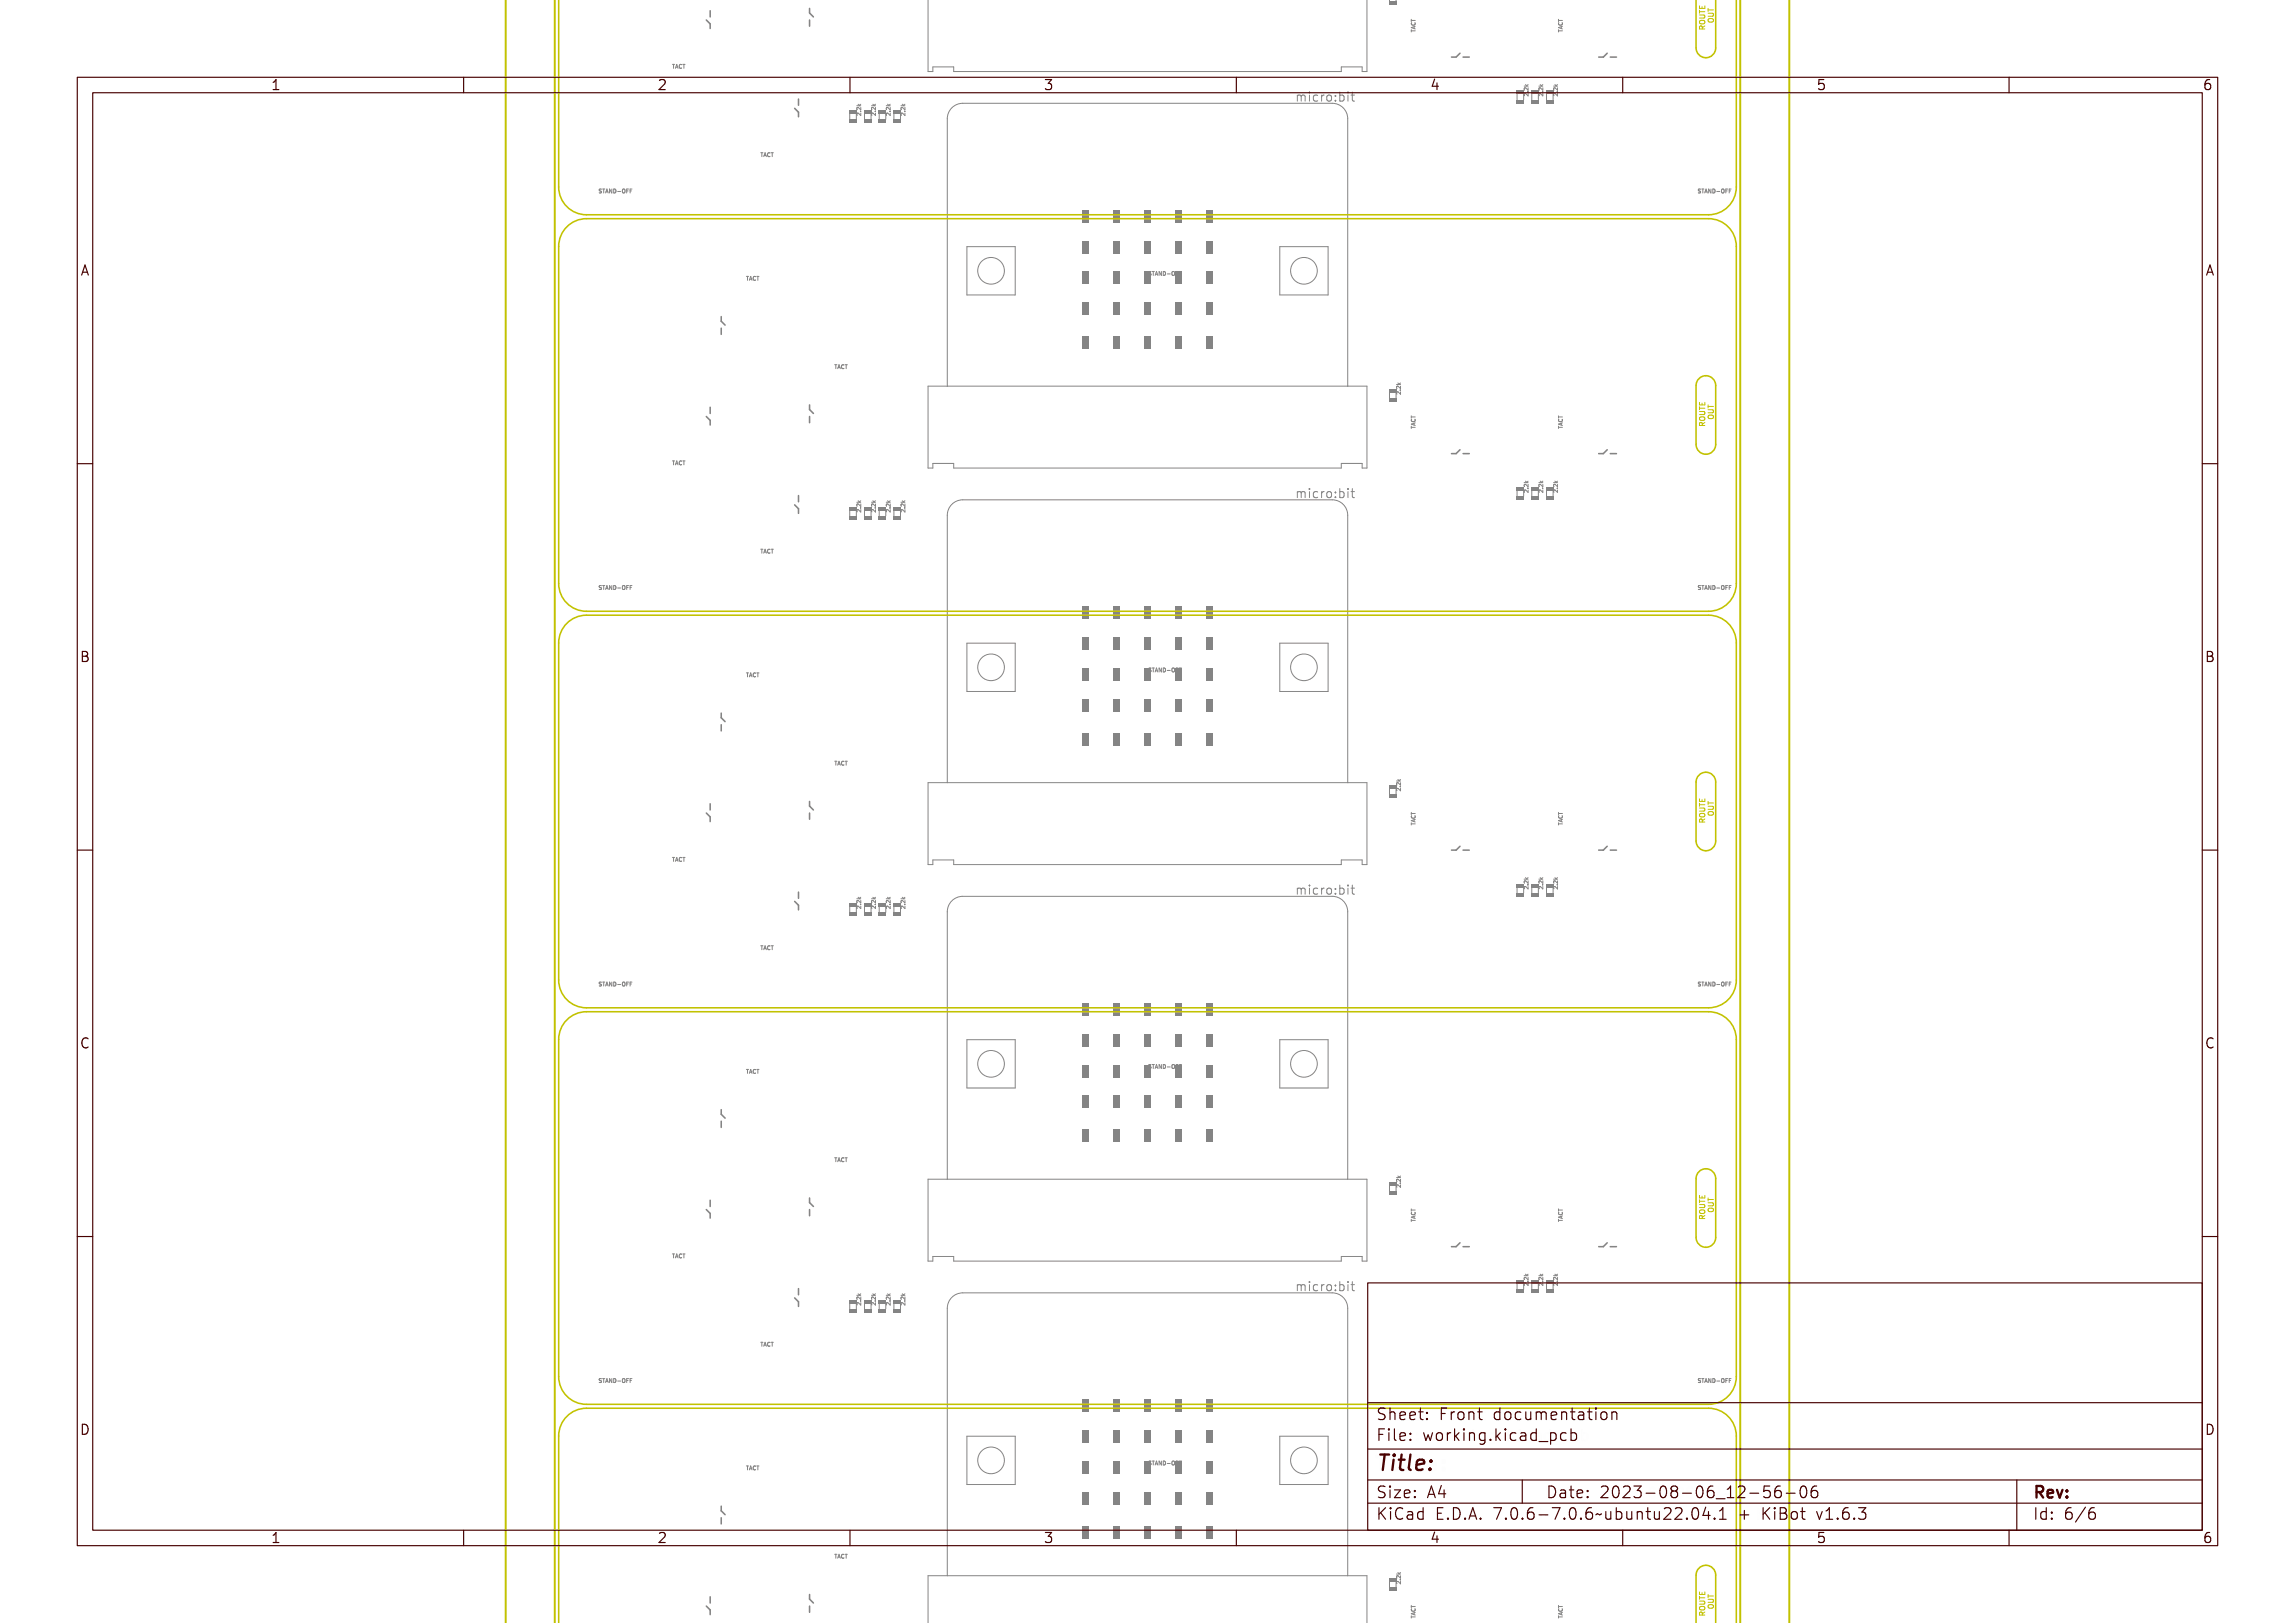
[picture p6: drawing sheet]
<svg xmlns="http://www.w3.org/2000/svg" width="297mm" height="210mm" viewBox="0 0 297 210" stroke-linecap="round" stroke-linejoin="round" font-family="sans-serif">
<defs><g id="words">
<text font-size="2.7" fill="#480000" x="178" y="190.3">Title:</text>
<g font-size="2" fill="#480000">
<text x="178" y="183.7">Sheet: Front documentation</text>
<text x="178" y="186.5">File: working.kicad_pcb</text>
<text x="178" y="193.9">Size: A4</text>
<text x="178" y="196.6">KiCad E.D.A. 7.0.6-7.0.6~ubuntu22.04.1 + KiBot v1.6.3</text>
<text x="200" y="193.9">Date: 2023-08-06_12-56-06</text>
<text x="263" y="196.6">Id: 6/6</text>
<text x="263" y="193.9">Rev:</text>
</g>
<g font-size="1.7" fill="#480000">
<text x="35" y="11.7">1</text>
<text x="85" y="11.7">2</text>
<text x="135" y="11.7">3</text>
<text x="185" y="11.7">4</text>
<text x="235" y="11.7">5</text>
<text x="285" y="11.7">6</text>
<text x="10.5" y="35.7">A</text>
<text x="285.5" y="35.7">A</text>
<text x="10.5" y="85.6">B</text>
<text x="285.5" y="85.6">B</text>
<text x="10.5" y="135.7">C</text>
<text x="285.5" y="135.7">C</text>
<text x="10.5" y="185.6">D</text>
<text x="285.5" y="185.6">D</text>
<text x="35" y="199.7">1</text>
<text x="85" y="199.7">2</text>
<text x="135" y="199.7">3</text>
<text x="185" y="199.7">4</text>
<text x="235" y="199.7">5</text>
<text x="285" y="199.7">6</text>
</g>
<g font-size="1.6" fill="#848484">
<text x="167.6" y="13.1">micro:bit</text>
<text x="167.6" y="64.4">micro:bit</text>
<text x="167.6" y="115.8">micro:bit</text>
<text x="167.6" y="167.1">micro:bit</text>
</g>
<g font-size=".7" fill="#848484">
<text x="183.2" y="4" transform="rotate(-90 183.2 4)">TACT</text>
<text x="202.2" y="4" transform="rotate(-90 202.2 4)">TACT</text>
<text x="86.9" y="8.9">TACT</text>
<text x="111.4" y="15.1" transform="rotate(-90 111.4 15.1)">2.2k</text>
<text x="113.3" y="15.1" transform="rotate(-90 113.3 15.1)">2.2k</text>
<text x="115.2" y="15.1" transform="rotate(-90 115.2 15.1)">2.2k</text>
<text x="117.1" y="15.1" transform="rotate(-90 117.1 15.1)">2.2k</text>
<text x="197.8" y="12.5" transform="rotate(-90 197.8 12.5)">2.2k</text>
<text x="199.7" y="12.5" transform="rotate(-90 199.7 12.5)">2.2k</text>
<text x="201.6" y="12.5" transform="rotate(-90 201.6 12.5)">2.2k</text>
<text x="98.3" y="20.3">TACT</text>
<text x="77.4" y="25">STAND-OFF</text>
<text x="219.6" y="25">STAND-OFF</text>
<text x="148.5" y="35.7">STAND-OFF</text>
<text x="96.7" y="36.3">TACT</text>
<text x="108.1" y="47.7">TACT</text>
<text x="181.3" y="51.2" transform="rotate(-90 181.3 51.2)">2.2k</text>
<text x="183.2" y="55.3" transform="rotate(-90 183.2 55.3)">TACT</text>
<text x="202.2" y="55.3" transform="rotate(-90 202.2 55.3)">TACT</text>
<text x="86.9" y="60.2">TACT</text>
<text x="197.8" y="63.9" transform="rotate(-90 197.8 63.9)">2.2k</text>
<text x="199.7" y="63.9" transform="rotate(-90 199.7 63.9)">2.2k</text>
<text x="201.6" y="63.9" transform="rotate(-90 201.6 63.9)">2.2k</text>
<text x="98.3" y="71.6">TACT</text>
<text x="111.4" y="66.4" transform="rotate(-90 111.4 66.4)">2.2k</text>
<text x="113.3" y="66.4" transform="rotate(-90 113.3 66.4)">2.2k</text>
<text x="115.2" y="66.4" transform="rotate(-90 115.2 66.4)">2.2k</text>
<text x="117.1" y="66.4" transform="rotate(-90 117.1 66.4)">2.2k</text>
<text x="77.4" y="76.3">STAND-OFF</text>
<text x="219.6" y="76.3">STAND-OFF</text>
<text x="96.7" y="87.6">TACT</text>
<text x="148.5" y="87">STAND-OFF</text>
<text x="108.1" y="99">TACT</text>
<text x="181.3" y="102.5" transform="rotate(-90 181.3 102.5)">2.2k</text>
<text x="183.2" y="106.6" transform="rotate(-90 183.2 106.6)">TACT</text>
<text x="202.2" y="106.6" transform="rotate(-90 202.2 106.6)">TACT</text>
<text x="86.9" y="111.5">TACT</text>
<text x="111.4" y="117.7" transform="rotate(-90 111.4 117.7)">2.2k</text>
<text x="113.3" y="117.7" transform="rotate(-90 113.3 117.7)">2.2k</text>
<text x="115.2" y="117.7" transform="rotate(-90 115.2 117.7)">2.2k</text>
<text x="117.1" y="117.7" transform="rotate(-90 117.1 117.7)">2.2k</text>
<text x="197.8" y="115.2" transform="rotate(-90 197.8 115.2)">2.2k</text>
<text x="199.7" y="115.2" transform="rotate(-90 199.7 115.2)">2.2k</text>
<text x="201.6" y="115.2" transform="rotate(-90 201.6 115.2)">2.2k</text>
<text x="98.3" y="122.9">TACT</text>
<text x="77.4" y="127.6">STAND-OFF</text>
<text x="219.6" y="127.6">STAND-OFF</text>
<text x="96.7" y="138.9">TACT</text>
<text x="148.5" y="138.3">STAND-OFF</text>
<text x="108.1" y="150.3">TACT</text>
<text x="181.3" y="153.8" transform="rotate(-90 181.3 153.8)">2.2k</text>
<text x="183.2" y="158" transform="rotate(-90 183.2 158)">TACT</text>
<text x="202.2" y="158" transform="rotate(-90 202.2 158)">TACT</text>
<text x="86.9" y="162.8">TACT</text>
<text x="197.8" y="166.5" transform="rotate(-90 197.8 166.5)">2.2k</text>
<text x="199.7" y="166.5" transform="rotate(-90 199.7 166.5)">2.2k</text>
<text x="201.6" y="166.5" transform="rotate(-90 201.6 166.5)">2.2k</text>
<text x="111.4" y="169" transform="rotate(-90 111.4 169)">2.2k</text>
<text x="113.3" y="169" transform="rotate(-90 113.3 169)">2.2k</text>
<text x="115.2" y="169" transform="rotate(-90 115.2 169)">2.2k</text>
<text x="117.1" y="169" transform="rotate(-90 117.1 169)">2.2k</text>
<text x="77.4" y="178.9">STAND-OFF</text>
<text x="98.3" y="174.2">TACT</text>
<text x="219.6" y="178.9">STAND-OFF</text>
<text x="96.7" y="190.2">TACT</text>
<text x="148.5" y="189.6">STAND-OFF</text>
<text x="108.1" y="201.7">TACT</text>
<text x="181.3" y="205.1" transform="rotate(-90 181.3 205.1)">2.2k</text>
<text x="183.2" y="209.3" transform="rotate(-90 183.2 209.3)">TACT</text>
<text x="202.2" y="209.3" transform="rotate(-90 202.2 209.3)">TACT</text>
</g>
</g></defs>
<g fill="none" stroke="#848484" stroke-width=".13">
<path d="M86.9 8.4h.4h-.2v.5v-.5zM87.5 8.4h.1l.1 .5-.1-.2h-.2l-.1 .2zM87.5 8.4l.1 .3h-.2zM87.8 8.4h.2l.1 .1a.18 .18 0 0 0-.3 .1 .18 .18 0 0 0 .3 .2 .25 .25 0 0 1-.3 0 .25 .25 0 0 1 0-.4zM88.2 8.4h.3h-.1v.5h-.1v-.5zM98.4 19.8h.3l-.1 .1v.4h-.1v-.4zM98.9 19.8h.1l.1 .5-.1-.1h-.1l-.1 .1zM98.9 19.9l.1 .2h-.1zM99.3 19.9l.1-.1 .1 .1a.18 .18 0 0 0-.2 .1 .18 .18 0 0 0 .2 .2v.1a.25 .25 0 0 1-.3-.1 .25 .25 0 0 1 .1-.3zM99.6 19.8h.4l-.2 .1v.4h-.1v-.4zM111 14.8h.1l.3 .2v-.3v.3l-.3-.2-.2 .2zM111 14l.1-.1 .3 .2v-.2v.3l-.3-.2-.2 .2z"/>
<path d="M111 13.5l.2 .1 .2-.1-.2 .2 .2 .1h-.5v-.1h.3zM111.3 14.4l.1 .1zM112.9 14.8h.1l.3 .2v-.3v.3l-.3-.2-.1 .2zM112.9 14l.1-.1 .3 .2v-.2v.3l-.3-.2-.1 .2zM112.9 13.5l.2 .1 .2-.1-.2 .2 .2 .1h-.5v-.1h.3zM113.2 14.4l.1 .1zM114.8 14.8h.1l.3 .2v-.3v.3l-.3-.2-.1 .2zM114.8 14l.1-.1 .3 .2v-.2v.3l-.3-.2-.1 .2zM114.9 13.5l.1 .1 .2-.1-.2 .2 .2 .1h-.5v-.1h.3zM115.1 14.4l.1 .1zM116.7 14.8h.1l.3 .2v-.3v.3l-.3-.2-.1 .2zM116.7 14l.1-.1 .3 .2v-.2v.3l-.3-.2-.1 .2z"/>
<path d="M116.8 13.5l.1 .1 .2-.1-.2 .2 .2 .1h-.5v-.1h.3zM117 14.4l.1 .1zM167.6 12.3h.2a.17 .17 0 0 1 .1 0 .17 .17 0 0 1 .2 .1l.2-.1a1 1 0 0 1 .1 .8h-.1v-.6l-.1-.1-.1 .1v.6h-.1v-.6l-.1-.1-.1 .1v.6h-.2zM168.7 12.3h.4v.7h.2v.1h-.7v-.1h.3v-.6h-.2zM168.9 11.9h.2v.2h-.2zM169.7 12.4l.4-.1h.2v.2a.31 .31 0 0 0-.5 0 .31 .31 0 0 0 0 .4 .31 .31 0 0 0 .5 0v.2a.46 .46 0 0 1-.7-.1 .46 .46 0 0 1 .1-.6zM170.7 12.3h.1v.1a.24 .24 0 0 1 .2-.2 .24 .24 0 0 1 .3 .3 .29 .29 0 0 0-.4-.1 .29 .29 0 0 0-.1 .3v.4h-.1zM171.5 12.4a.41 .41 0 0 1 .7 .3 .41 .41 0 0 1-.7 .3l-.1-.3zM171.6 12.5l.1-.1a.31 .31 0 0 1 .3 .3 .31 .31 0 0 1-.3 .3l-.1-.1zM172.6 12.3h.2v.3h-.2zM172.6 12.9h.2v.2h-.2zM173.4 11.9h.1v.5l.1-.1a.42 .42 0 0 1 .5 .4 .42 .42 0 0 1-.5 .4l-.1-.1v.1h-.1z"/>
<path d="M173.6 12.4a.31 .31 0 0 1 .3 .3 .31 .31 0 0 1-.3 .3l-.1-.3zM174.4 12.3h.3v.7h.3v.1h-.7v-.1h.3v-.6h-.2zM174.6 11.9h.1v.2h-.1zM175.4 12h.2v.3h.3v.1h-.3v.5l.3 .1v.1h-.3l-.2-.1v-.6h-.2v-.1h.2zM182.7 3.6v.2h.5v.1h-.5v.1zM182.7 3.4l.5-.2-.2 .1v.2l.2 .1-.5-.1zM182.7 2.4v.2h.5h-.5v.2zM182.7 2.8h.1a.18 .18 0 0 0 .1 .3 .18 .18 0 0 0 .2-.3h.1a.25 .25 0 0 1-.3 .4 .24 .24 0 0 1-.2-.4zM182.7 3.4l.3-.1v.2zM197.3 12.2h.2l.2 .2 .1-.2v.3l-.4-.2-.1 .2zM197.3 11.4h.2l.2 .2 .1-.2v.3l-.4-.3-.1 .3zM197.4 10.9l.1 .2 .3-.2-.2 .2 .2 .1h-.5h.3z"/>
<path d="M197.7 11.9l.1 .1zM199.2 12.2h.2l.2 .2 .1-.2v.3l-.4-.2-.1 .2zM199.2 11.4h.2l.2 .2 .1-.2v.3l-.4-.3-.1 .3zM199.3 10.9l.2 .2 .2-.2-.2 .2 .2 .1h-.5h.3zM199.6 11.9l.1 .1zM201.1 12.2h.2l.2 .2 .1-.2v.3l-.4-.2-.1 .2zM201.1 11.4h.2l.2 .2 .1-.2v.3l-.4-.3-.1 .3zM201.2 10.9l.2 .2 .2-.2-.2 .2 .2 .1h-.5h.3zM201.5 11.9l.1 .1zM201.7 3.6l.1 .2h.4v.1h-.4l-.1 .1zM201.7 3.4l.5-.2-.1 .1v.2l.1 .1-.5-.1zM201.7 2.4l.1 .2h.4h-.4l-.1 .2z"/>
<path d="M201.7 2.8h.1a.18 .18 0 0 0 .2 .3 .18 .18 0 0 0 .1-.3h.1a.24 .24 0 0 1-.2 .4 .25 .25 0 0 1-.3-.4zM201.8 3.4l.2-.1v.2zM77.5 24.5h.2l-.2 .2a.19 .19 0 0 1 .2 .2 .19 .19 0 0 1-.3 .1v-.1h.3l-.1-.1a.16 .16 0 0 1-.1-.1 .16 .16 0 0 1 0-.2zM77.8 24.5h.4l-.2 .1v.4v-.4zM78.4 24.5l.2 .5-.1-.1h-.2l-.1 .1zM78.4 24.6l.1 .2h-.2zM78.7 24.5l.2 .4v-.4h.1v.5h-.1l-.2-.4v.4zM79.1 24.5a.26 .26 0 0 1 .3 .2 .26 .26 0 0 1-.3 .3zM79.1 24.6a.19 .19 0 0 1 .2 .1 .19 .19 0 0 1-.2 .2zM79.6 24.8h.1zM79.9 24.6l.1-.1a.24 .24 0 0 1 .2 .2 .24 .24 0 0 1-.2 .3l-.1-.1zM80 24.6a.2 .2 0 0 1 .1 .1 .2 .2 0 0 1-.1 .2z"/>
<path d="M80.3 24.5h.3l-.2 .1v.1h.2l-.2 .1v.2h-.1zM80.7 24.5h.3l-.2 .1v.1h.2l-.2 .1v.2h-.1zM81.1 24.7h.2M81.1 24.5h.2M81.5 24.7h.2M81.8 24.5h-.3v.5M96.7 35.8h.4l-.2 .1v.4v-.4zM97.3 35.8h.1l.1 .5-.1-.1h-.2l-.1 .1zM97.3 35.9l.1 .2h-.2zM97.6 35.9l.2-.1 .1 .1a.18 .18 0 0 0-.3 .1 .18 .18 0 0 0 .3 .2v.1a.25 .25 0 0 1-.3-.1 .25 .25 0 0 1 0-.3zM97.9 35.8h.4l-.1 .1v.4h-.1v-.4zM148.6 35.2h.2l-.2 .1a.19 .19 0 0 1 .3 .2 .19 .19 0 0 1-.3 .1h.2v-.1a.16 .16 0 0 1-.2-.1 .16 .16 0 0 1 0-.2z"/>
<path d="M148.9 35.2h.4h-.1v.5h-.1v-.5zM149.5 35.2h.1l.1 .5-.1-.2h-.2l-.1 .2zM149.5 35.2l.1 .3h-.1zM149.8 35.2h.1l.1 .4v-.4h.1v.5h-.1l-.2-.4v.4zM150.2 35.2a.26 .26 0 0 1 .3 .2 .26 .26 0 0 1-.3 .3zM150.3 35.2a.19 .19 0 0 1 .1 .2 .19 .19 0 0 1-.1 .2zM150.7 35.4l.1 .1zM151 35.2h.1a.24 .24 0 0 1 .2 .2 .24 .24 0 0 1-.2 .3l-.1-.2zM151.1 35.2a.2 .2 0 0 1 .2 .2 .2 .2 0 0 1-.2 .2zM151.4 35.2h.3h-.2v.2h.2h-.2v.3h-.1zM151.9 35.2h.3h-.3v.2h.2h-.2v.3zM152.2 35.4h.2"/>
<path d="M152.2 35.1h.3M152.7 35.4h.1M152.9 35.1h-.2v.5M219.7 24.5h.3l-.3 .2a.19 .19 0 0 1 .3 .2 .19 .19 0 0 1-.3 .1v-.1h.2v-.1a.16 .16 0 0 1-.2-.1 .16 .16 0 0 1 0-.2zM220 24.5h.4l-.1 .1v.4h-.1v-.4zM220.6 24.5h.1l.1 .5-.1-.1h-.1l-.1 .1zM220.6 24.6l.1 .2h-.1zM220.9 24.5h.1l.1 .4v-.4h.1v.5h-.1l-.1-.4v.4h-.1zM221.3 24.5a.26 .26 0 0 1 .3 .2 .26 .26 0 0 1-.3 .3zM221.4 24.6a.19 .19 0 0 1 .2 .1 .19 .19 0 0 1-.2 .2zM221.8 24.8h.2zM222.2 24.6v-.1a.24 .24 0 0 1 .3 .2 .24 .24 0 0 1-.3 .3l-.1-.1z"/>
<path d="M222.2 24.6a.2 .2 0 0 1 .2 .1 .2 .2 0 0 1-.2 .2zM222.6 24.5h.3l-.3 .1v.1h.2l-.2 .1v.2zM223 24.5h.3l-.3 .1v.1h.3l-.3 .1v.2zM223.3 24.7h.2M223.3 24.5h.3M223.8 24.7h.2M224 24.5h-.2v.5M86.9 59.7h.4h-.2v.5v-.5zM87.5 59.7h.1l.1 .5-.1-.2h-.2l-.1 .2zM87.5 59.7l.1 .3h-.2zM87.8 59.7h.2l.1 .1a.18 .18 0 0 0-.3 .1 .18 .18 0 0 0 .3 .2v.1a.25 .25 0 0 1-.3-.1 .25 .25 0 0 1 0-.4zM88.2 59.7h.3h-.1v.5h-.1v-.5z"/>
<path d="M108.1 47.2h.4l-.1 .1v.4h-.1v-.4zM108.7 47.2h.1l.1 .5-.1-.1h-.1l-.2 .1zM108.7 47.3l.1 .2h-.1zM109 47.3l.2-.1 .1 .1a.18 .18 0 0 0-.2 .2 .18 .18 0 0 0 .2 .1v.1a.25 .25 0 0 1-.3-.1 .25 .25 0 0 1 0-.3zM109.4 47.2h.4l-.2 .1v.4h-.1v-.4zM180.8 50.9l.2-.1 .2 .2 .1-.2v.3l-.4-.2-.1 .2zM180.8 50h.2l.2 .2 .1-.2v.3l-.4-.2-.1 .2zM180.9 49.5l.1 .2 .3-.2-.2 .2 .2 .1h-.5h.2zM181.2 50.5l.1 .1zM182.7 54.9v.2h.5v.1h-.5v.1zM182.7 54.7l.5-.2-.2 .1v.2l.2 .1-.5-.1zM182.7 53.7v.2h.5h-.5v.2z"/>
<path d="M182.7 54.2h.1a.18 .18 0 0 0 .1 .2 .18 .18 0 0 0 .2-.2h.1a.24 .24 0 0 1-.3 .3 .24 .24 0 0 1-.2-.3zM182.7 54.7h.3v.1zM201.7 54.9l.1 .2h.4v.1h-.4l-.1 .1zM201.7 54.7l.5-.2-.1 .1v.2l.1 .1-.5-.1zM201.7 53.7l.1 .2h.4h-.4l-.1 .2zM201.7 54.2h.1a.18 .18 0 0 0 .2 .2 .18 .18 0 0 0 .1-.2h.1a.24 .24 0 0 1-.2 .3 .24 .24 0 0 1-.3-.3zM201.8 54.7h.2v.1zM77.5 75.8h.2l-.2 .2a.19 .19 0 0 1 .2 .2 .19 .19 0 0 1-.3 .1v-.1h.3l-.1-.1a.16 .16 0 0 1-.1-.1 .16 .16 0 0 1 0-.2zM77.8 75.8h.4l-.2 .1v.4v-.4zM78.4 75.8l.2 .5-.1-.1h-.2l-.1 .1zM78.4 75.9l.1 .2h-.2zM78.7 75.8l.2 .4v-.4h.1v.5h-.1l-.2-.4v.4z"/>
<path d="M79.1 75.8a.26 .26 0 0 1 .3 .3 .26 .26 0 0 1-.3 .2zM79.1 75.9a.19 .19 0 0 1 .2 .2 .19 .19 0 0 1-.2 .1zM79.6 76.1h.1zM79.9 75.9l.1-.1a.24 .24 0 0 1 .2 .3 .24 .24 0 0 1-.2 .2l-.1-.1zM80 75.9a.2 .2 0 0 1 .1 .2 .2 .2 0 0 1-.1 .1zM80.3 75.8h.3l-.2 .1v.1h.2l-.2 .1v.2h-.1zM80.7 75.8h.3l-.2 .1v.1h.2l-.2 .1v.2h-.1zM81.1 76h.2M81.1 75.8h.2M81.5 76h.2M81.8 75.8h-.3v.5M98.4 71.1h.3l-.1 .1v.4h-.1v-.4z"/>
<path d="M98.9 71.1h.1l.1 .5-.1-.1h-.1l-.1 .1zM98.9 71.2l.1 .2h-.1zM99.3 71.2l.1-.1 .1 .1a.18 .18 0 0 0-.2 .2 .18 .18 0 0 0 .2 .1v.1a.25 .25 0 0 1-.3-.1 .25 .25 0 0 1 .1-.3zM99.6 71.1h.4l-.2 .1v.4h-.1v-.4zM111 66.1h.1l.3 .2v-.3v.3l-.3-.2-.2 .2zM111 65.3l.1-.1 .3 .2v-.2v.3l-.3-.2-.2 .2zM111 64.8l.2 .1 .2-.1-.2 .2 .2 .1h-.5l.3-.1zM111.3 65.7l.1 .1zM112.9 66.1h.1l.3 .2v-.3v.3l-.3-.2-.1 .2zM112.9 65.3l.1-.1 .3 .2v-.2v.3l-.3-.2-.1 .2zM112.9 64.8l.2 .1 .2-.1-.2 .2 .2 .1h-.5l.3-.1zM113.2 65.7l.1 .1z"/>
<path d="M114.8 66.1h.1l.3 .2v-.3v.3l-.3-.2-.1 .2zM114.8 65.3l.1-.1 .3 .2v-.2v.3l-.3-.2-.1 .2zM114.9 64.8l.1 .1 .2-.1-.2 .2 .2 .1h-.5l.3-.1zM115.1 65.7l.1 .1zM116.7 66.1h.1l.3 .2v-.3v.3l-.3-.2-.1 .2zM116.7 65.3l.1-.1 .3 .2v-.2v.3l-.3-.2-.1 .2zM116.8 64.8l.1 .1 .2-.1-.2 .2 .2 .1h-.5l.3-.1zM117 65.7l.1 .1zM167.6 63.6l.2 .1a.17 .17 0 0 1 .1-.1 .17 .17 0 0 1 .2 .1l.2-.1a1 1 0 0 1 .1 .8h-.1v-.6l-.1-.1-.1 .1v.6h-.1v-.6l-.1-.1-.1 .1v.6h-.2zM168.7 63.6h.4v.7h.2v.1h-.7v-.1h.3v-.6h-.2zM168.9 63.2h.2v.2h-.2zM169.7 63.7l.4-.1h.2v.2a.31 .31 0 0 0-.5 0 .31 .31 0 0 0 0 .4 .31 .31 0 0 0 .5 .1v.1a.46 .46 0 0 1-.7-.1 .46 .46 0 0 1 .1-.6z"/>
<path d="M170.7 63.6h.1v.2a.24 .24 0 0 1 .2-.2 .24 .24 0 0 1 .3 .2 .29 .29 0 0 0-.4-.1 .29 .29 0 0 0-.1 .3v.4h-.1zM171.5 63.7a.41 .41 0 0 1 .7 .3 .41 .41 0 0 1-.7 .4l-.1-.4zM171.6 63.8l.1-.1a.31 .31 0 0 1 .3 .3 .31 .31 0 0 1-.3 .3l-.1-.1zM172.6 63.6h.2v.3h-.2zM172.6 64.2h.2v.2h-.2zM173.4 63.2h.1v.5l.1-.1a.42 .42 0 0 1 .5 .4 .42 .42 0 0 1-.5 .4l-.1-.1v.1h-.1zM173.6 63.7a.31 .31 0 0 1 .3 .3 .31 .31 0 0 1-.3 .3l-.1-.3zM174.4 63.6h.3v.7h.3v.1h-.7v-.1h.3v-.6h-.2zM174.6 63.2h.1v.2h-.1zM175.4 63.3h.2v.3h.3v.1h-.3v.5l.3 .1v.1h-.3l-.2-.1v-.6h-.2v-.1h.2zM197.3 63.6l.2-.1 .2 .2 .1-.2v.3l-.4-.2-.1 .2zM197.3 62.7h.2l.2 .2 .1-.2v.3l-.4-.2-.1 .2z"/>
<path d="M197.4 62.2l.1 .2 .3-.2-.2 .2 .2 .1h-.5h.3zM197.7 63.2l.1 .1zM199.2 63.6l.2-.1 .2 .2 .1-.2v.3l-.4-.2-.1 .2zM199.2 62.7h.2l.2 .2 .1-.2v.3l-.4-.2-.1 .2zM199.3 62.2l.2 .2 .2-.2-.2 .2 .2 .1h-.5h.3zM199.6 63.2l.1 .1zM201.1 63.6l.2-.1 .2 .2 .1-.2v.3l-.4-.2-.1 .2zM201.1 62.7h.2l.2 .2 .1-.2v.3l-.4-.2-.1 .2zM201.2 62.2l.2 .2 .2-.2-.2 .2 .2 .1h-.5h.3zM201.5 63.2l.1 .1zM219.7 75.8h.3l-.3 .2a.19 .19 0 0 1 .3 .2 .19 .19 0 0 1-.3 .1v-.1h.2v-.1a.16 .16 0 0 1-.2-.1 .16 .16 0 0 1 0-.2zM220 75.8h.4l-.1 .1v.4h-.1v-.4z"/>
<path d="M220.6 75.8h.1l.1 .5-.1-.1h-.1l-.1 .1zM220.6 75.9l.1 .2h-.1zM220.9 75.8h.1l.1 .4v-.4h.1v.5h-.1l-.1-.4v.4h-.1zM221.3 75.8a.26 .26 0 0 1 .3 .3 .26 .26 0 0 1-.3 .2zM221.4 75.9a.19 .19 0 0 1 .2 .2 .19 .19 0 0 1-.2 .1zM221.8 76.1h.2zM222.2 75.9v-.1a.24 .24 0 0 1 .3 .3 .24 .24 0 0 1-.3 .2l-.1-.1zM222.2 75.9a.2 .2 0 0 1 .2 .2 .2 .2 0 0 1-.2 .1zM222.6 75.8h.3l-.3 .1v.1h.2l-.2 .1v.2zM223 75.8h.3l-.3 .1v.1h.3l-.3 .1v.2zM223.3 76h.2M223.3 75.8h.3"/>
<path d="M223.8 76h.2M224 75.8h-.2v.5M96.7 87.1h.4l-.2 .1v.4v-.4zM97.3 87.1h.1l.1 .5-.1-.1h-.2l-.1 .1zM97.3 87.2l.1 .2h-.2zM97.6 87.2l.2-.1 .1 .1a.18 .18 0 0 0-.3 .2 .18 .18 0 0 0 .3 .1v.1a.25 .25 0 0 1-.3-.1 .25 .25 0 0 1 0-.3zM97.9 87.1h.4l-.1 .1v.4h-.1v-.4zM108.1 98.5h.4l-.1 .1v.4h-.1v-.4zM108.7 98.5h.1l.1 .5-.1-.1h-.1l-.2 .1zM108.7 98.6l.1 .3h-.1zM109 98.6l.2-.1 .1 .1a.18 .18 0 0 0-.2 .2 .18 .18 0 0 0 .2 .1v.1a.25 .25 0 0 1-.3-.1 .25 .25 0 0 1 0-.3zM109.4 98.5h.4l-.2 .1v.4h-.1v-.4z"/>
<path d="M148.6 86.5h.2l-.2 .1a.19 .19 0 0 1 .3 .2 .19 .19 0 0 1-.3 .1h.2v-.1a.16 .16 0 0 1-.2-.1 .16 .16 0 0 1 0-.2zM148.9 86.5h.4h-.1v.5h-.1v-.5zM149.5 86.5h.1l.1 .5-.1-.2h-.2l-.1 .2zM149.5 86.5l.1 .3h-.1zM149.8 86.5h.1l.1 .4v-.4h.1v.5h-.1l-.2-.4v.4zM150.2 86.5a.26 .26 0 0 1 .3 .2 .26 .26 0 0 1-.3 .3zM150.3 86.5a.19 .19 0 0 1 .1 .2 .19 .19 0 0 1-.1 .2zM150.7 86.8h.1zM151 86.5h.1a.24 .24 0 0 1 .2 .2 .24 .24 0 0 1-.2 .3l-.1-.2zM151.1 86.5a.2 .2 0 0 1 .2 .2 .2 .2 0 0 1-.2 .2zM151.4 86.5h.3h-.2v.2h.2h-.2v.3h-.1zM151.9 86.5h.3h-.3v.2h.2h-.2v.3z"/>
<path d="M152.2 86.7h.2M152.2 86.4h.3M152.7 86.7h.1M152.9 86.4h-.2v.5M86.9 111h.4h-.2v.5v-.5zM87.5 111h.1l.1 .5-.1-.2h-.2l-.1 .2zM87.5 111l.1 .3h-.2zM87.8 111h.2l.1 .1a.18 .18 0 0 0-.3 .1 .18 .18 0 0 0 .3 .2v.1a.25 .25 0 0 1-.3-.1 .25 .25 0 0 1 0-.4zM88.2 111h.3h-.1v.5h-.1v-.5zM111 117.4h.1l.3 .2v-.2v.3l-.3-.3-.2 .2zM111 116.6l.1-.1 .3 .3v-.3v.3l-.3-.2-.2 .2zM111 116.1l.2 .1 .2-.1-.2 .2 .2 .1h-.5l.3-.1z"/>
<path d="M111.3 117l.1 .1zM112.9 117.4h.1l.3 .2v-.2v.3l-.3-.3-.1 .2zM112.9 116.6l.1-.1 .3 .3v-.3v.3l-.3-.2-.1 .2zM112.9 116.1l.2 .1 .2-.1-.2 .2 .2 .1h-.5l.3-.1zM113.2 117l.1 .1zM114.8 117.4h.1l.3 .2v-.2v.3l-.3-.3-.1 .2zM114.8 116.6l.1-.1 .3 .3v-.3v.3l-.3-.2-.1 .2zM114.9 116.1l.1 .1 .2-.1-.2 .2 .2 .1h-.5l.3-.1zM115.1 117l.1 .1zM116.7 117.4h.1l.3 .2v-.2v.3l-.3-.3-.1 .2zM116.7 116.6l.1-.1 .3 .3v-.3v.3l-.3-.2-.1 .2zM116.8 116.1l.1 .1 .2-.1-.2 .2 .2 .1h-.5l.3-.1z"/>
<path d="M117 117l.1 .1zM167.6 114.9l.2 .1a.17 .17 0 0 1 .1-.1 .17 .17 0 0 1 .2 .1l.2-.1a1 1 0 0 1 .1 .9h-.1v-.7l-.1-.1-.1 .1v.7h-.1v-.7l-.1-.1-.1 .1v.7h-.2zM168.7 114.9h.4v.7h.2v.2h-.7v-.2h.3v-.6h-.2zM168.9 114.6h.2v.1h-.2zM169.7 115l.4-.1h.2v.2a.31 .31 0 0 0-.5 0 .31 .31 0 0 0 0 .4 .31 .31 0 0 0 .5 .1v.1a.46 .46 0 0 1-.7-.1 .46 .46 0 0 1 .1-.6zM170.7 114.9h.1v.2a.24 .24 0 0 1 .2-.2 .24 .24 0 0 1 .3 .2 .29 .29 0 0 0-.4-.1 .29 .29 0 0 0-.1 .3v.5h-.1zM171.5 115a.41 .41 0 0 1 .7 .3 .41 .41 0 0 1-.7 .4l-.1-.4zM171.6 115.1l.1-.1a.31 .31 0 0 1 .3 .3 .31 .31 0 0 1-.3 .3l-.1-.1zM172.6 114.9h.2v.3h-.2zM172.6 115.5h.2v.3h-.2zM173.4 114.6h.1v.4l.1-.1a.42 .42 0 0 1 .5 .4 .42 .42 0 0 1-.5 .4l-.1-.1v.2h-.1zM173.6 115a.31 .31 0 0 1 .3 .3 .31 .31 0 0 1-.3 .3l-.1-.3z"/>
<path d="M174.4 114.9h.3v.7h.3v.2h-.7v-.2h.3v-.6h-.2zM174.6 114.6h.1v.1h-.1zM175.4 114.6h.2v.3h.3v.1h-.3v.6h.3v.2l-.3-.1-.2-.1v-.6h-.2v-.1h.2zM180.8 102.2l.2-.1 .2 .2 .1-.2v.3l-.4-.2-.1 .2zM180.8 101.3h.2l.2 .2 .1-.2v.3l-.4-.2-.1 .2zM180.9 100.9l.1 .1 .3-.2-.2 .2 .2 .2h-.5l.2-.1zM181.2 101.8l.1 .1zM182.7 106.2v.2h.5v.1h-.5v.1zM182.7 106l.5-.2-.2 .1v.2l.2 .1-.5-.1zM182.7 105v.2h.5h-.5v.2zM182.7 105.5h.1a.18 .18 0 0 0 .1 .2 .18 .18 0 0 0 .2-.2h.1a.24 .24 0 0 1-.3 .3 .24 .24 0 0 1-.2-.3zM182.7 106h.3v.1z"/>
<path d="M197.3 114.9l.2-.1 .2 .2 .1-.2v.3l-.4-.2-.1 .2zM197.3 114h.2l.2 .2 .1-.2v.3l-.4-.2-.1 .2zM197.4 113.6l.1 .1 .3-.2-.2 .2 .2 .2h-.5l.3-.1zM197.7 114.5l.1 .1zM199.2 114.9l.2-.1 .2 .2 .1-.2v.3l-.4-.2-.1 .2zM199.2 114h.2l.2 .2 .1-.2v.3l-.4-.2-.1 .2zM199.3 113.6l.2 .1 .2-.2-.2 .2 .2 .2h-.5l.3-.1zM199.6 114.5l.1 .1zM201.1 114.9l.2-.1 .2 .2 .1-.2v.3l-.4-.2-.1 .2zM201.1 114h.2l.2 .2 .1-.2v.3l-.4-.2-.1 .2zM201.2 113.6l.2 .1 .2-.2-.2 .2 .2 .2h-.5l.3-.1zM201.5 114.5l.1 .1z"/>
<path d="M201.7 106.2l.1 .2h.4v.1h-.4l-.1 .1zM201.7 106l.5-.2-.1 .1v.2l.1 .1-.5-.1zM201.7 105l.1 .2h.4h-.4l-.1 .2zM201.7 105.5h.1a.18 .18 0 0 0 .2 .2 .18 .18 0 0 0 .1-.2h.1a.24 .24 0 0 1-.2 .3 .24 .24 0 0 1-.3-.3zM201.8 106h.2v.1zM77.5 127.1h.2l-.2 .2a.19 .19 0 0 1 .2 .2 .19 .19 0 0 1-.3 .1v-.1h.3l-.1-.1a.16 .16 0 0 1-.1-.1 .16 .16 0 0 1 0-.2zM77.8 127.1h.4l-.2 .1v.4v-.4zM78.4 127.1l.2 .5-.1-.1h-.2l-.1 .1zM78.4 127.2l.1 .2h-.2zM78.7 127.1l.2 .4v-.4h.1v.5h-.1l-.2-.4v.4zM79.1 127.1a.26 .26 0 0 1 .3 .3 .26 .26 0 0 1-.3 .2zM79.1 127.2a.19 .19 0 0 1 .2 .2 .19 .19 0 0 1-.2 .2z"/>
<path d="M79.6 127.4l.1 .1zM79.9 127.2l.1-.1a.24 .24 0 0 1 .2 .3 .24 .24 0 0 1-.2 .2l-.1-.1zM80 127.2a.2 .2 0 0 1 .1 .2 .2 .2 0 0 1-.1 .2zM80.3 127.1h.3l-.2 .1v.1h.2l-.2 .1v.2h-.1zM80.7 127.1h.3l-.2 .1v.1h.2l-.2 .1v.2h-.1zM81.1 127.3h.2M81.1 127.1h.2M81.5 127.3h.2M81.8 127.1h-.3v.5M96.7 138.4h.4l-.2 .1v.4v-.4zM97.3 138.4h.1l.1 .5-.1-.1h-.2l-.1 .1zM97.3 138.5l.1 .2h-.2z"/>
<path d="M97.6 138.5l.2-.1 .1 .1a.18 .18 0 0 0-.3 .2 .18 .18 0 0 0 .3 .1v.1a.25 .25 0 0 1-.3-.1 .25 .25 0 0 1 0-.3zM97.9 138.4h.4l-.1 .1v.4h-.1v-.4zM98.4 122.4h.3l-.1 .1v.4h-.1v-.4zM98.9 122.4h.1l.1 .5-.1-.1h-.1l-.1 .1zM98.9 122.5l.1 .2h-.1zM99.3 122.5l.1-.1 .1 .1a.18 .18 0 0 0-.2 .2 .18 .18 0 0 0 .2 .1v.1a.25 .25 0 0 1-.3-.1 .25 .25 0 0 1 .1-.3zM99.6 122.4h.4l-.2 .1v.4h-.1v-.4zM148.6 137.8h.2l-.2 .1a.19 .19 0 0 1 .3 .2 .19 .19 0 0 1-.3 .2v-.1h.2v-.1a.16 .16 0 0 1-.2-.1 .16 .16 0 0 1 0-.2zM148.9 137.8h.4h-.1v.5h-.1v-.5zM149.5 137.8h.1l.1 .5-.1-.2h-.2l-.1 .2zM149.5 137.8l.1 .3h-.1zM149.8 137.8h.1l.1 .4v-.4h.1v.5h-.1l-.2-.4v.4z"/>
<path d="M150.2 137.8a.26 .26 0 0 1 .3 .2 .26 .26 0 0 1-.3 .3zM150.3 137.8a.19 .19 0 0 1 .1 .2 .19 .19 0 0 1-.1 .2zM150.7 138.1h.1zM151 137.8h.1a.24 .24 0 0 1 .2 .2 .24 .24 0 0 1-.2 .3l-.1-.2zM151.1 137.8a.2 .2 0 0 1 .2 .2 .2 .2 0 0 1-.2 .2zM151.4 137.8h.3h-.2v.2h.2h-.2v.3h-.1zM151.9 137.8h.3h-.3v.2h.2h-.2v.3zM152.2 138h.2M152.2 137.7h.3M152.7 138h.1M152.9 137.7h-.2v.6M219.7 127.1h.3l-.3 .2a.19 .19 0 0 1 .3 .2 .19 .19 0 0 1-.3 .1v-.1h.2v-.1a.16 .16 0 0 1-.2-.1 .16 .16 0 0 1 0-.2z"/>
<path d="M220 127.1h.4l-.1 .1v.4h-.1v-.4zM220.6 127.1h.1l.1 .5-.1-.1h-.1l-.1 .1zM220.6 127.2l.1 .2h-.1zM220.9 127.1h.1l.1 .4v-.4h.1v.5h-.1l-.1-.4v.4h-.1zM221.3 127.1a.26 .26 0 0 1 .3 .3 .26 .26 0 0 1-.3 .2zM221.4 127.2a.19 .19 0 0 1 .2 .2 .19 .19 0 0 1-.2 .2zM221.8 127.4l.2 .1zM222.2 127.2v-.1a.24 .24 0 0 1 .3 .3 .24 .24 0 0 1-.3 .2l-.1-.1zM222.2 127.2a.2 .2 0 0 1 .2 .2 .2 .2 0 0 1-.2 .2zM222.6 127.1h.3l-.3 .1v.1h.2l-.2 .1v.2zM223 127.1h.3l-.3 .1v.1h.3l-.3 .1v.2zM223.3 127.3h.2"/>
<path d="M223.3 127.1h.3M223.8 127.3h.2M224 127.1h-.2v.5M108.1 149.8h.4l-.1 .1v.4h-.1v-.4zM108.7 149.8h.1l.1 .5-.1-.1h-.1l-.2 .1zM108.7 149.9l.1 .3h-.1zM109 149.9l.2-.1 .1 .1a.18 .18 0 0 0-.2 .2 .18 .18 0 0 0 .2 .2 .25 .25 0 0 1-.3-.1 .25 .25 0 0 1 0-.3zM109.4 149.8h.4l-.2 .1v.4h-.1v-.4zM180.8 153.5l.2-.1 .2 .2 .1-.2v.3l-.4-.2-.1 .2zM180.8 152.6h.2l.2 .2 .1-.2v.3l-.4-.2-.1 .2zM180.9 152.2l.1 .1 .3-.2-.2 .3 .2 .1h-.5v-.1h.2zM181.2 153.1l.1 .1z"/>
<path d="M182.7 157.6v.1h.5v.1h-.5v.1zM182.7 157.3l.5-.2-.2 .1v.2l.2 .1-.5-.1zM182.7 156.3v.2h.5v.1h-.5v.1zM182.7 156.8h.1a.18 .18 0 0 0 .1 .2 .18 .18 0 0 0 .2-.2h.1a.24 .24 0 0 1-.3 .3 .24 .24 0 0 1-.2-.3zM182.7 157.3h.3v.1zM201.7 157.6l.1 .1h.4v.1h-.4l-.1 .1zM201.7 157.3l.5-.2-.1 .1v.2l.1 .1-.5-.1zM201.7 156.3l.1 .2h.4v.1h-.4l-.1 .1zM201.7 156.8h.1a.18 .18 0 0 0 .2 .2 .18 .18 0 0 0 .1-.2h.1a.24 .24 0 0 1-.2 .3 .24 .24 0 0 1-.3-.3zM201.8 157.3h.2v.1zM77.5 178.5l.2-.1-.2 .2a.19 .19 0 0 1 .2 .2 .19 .19 0 0 1-.3 .1v-.1l.3 .1-.1-.2a.16 .16 0 0 1-.1-.1 .16 .16 0 0 1 0-.1zM77.8 178.4h.4l-.2 .1v.4v-.4z"/>
<path d="M78.4 178.4l.2 .5-.1-.1h-.2l-.1 .1zM78.4 178.5l.1 .2h-.2zM78.7 178.4l.2 .4v-.4h.1v.5h-.1l-.2-.4v.4zM79.1 178.4a.26 .26 0 0 1 .3 .3 .26 .26 0 0 1-.3 .2zM79.1 178.5a.19 .19 0 0 1 .2 .2 .19 .19 0 0 1-.2 .2zM79.6 178.7l.1 .1zM79.9 178.5l.1-.1a.24 .24 0 0 1 .2 .3 .24 .24 0 0 1-.2 .2l-.1-.1zM80 178.5a.2 .2 0 0 1 .1 .2 .2 .2 0 0 1-.1 .2zM80.3 178.4h.3l-.2 .1v.1h.2l-.2 .1v.2h-.1zM80.7 178.4h.3l-.2 .1v.1h.2l-.2 .1v.2h-.1zM81.1 178.6h.2M81.1 178.4h.2"/>
<path d="M81.5 178.6h.2M81.8 178.4h-.3v.5M86.9 162.3h.4h-.2v.5v-.5zM87.5 162.3h.1l.1 .5-.1-.1h-.2l-.1 .1zM87.5 162.3l.1 .3h-.2zM87.8 162.4l.2-.1 .1 .1a.18 .18 0 0 0-.3 .1 .18 .18 0 0 0 .3 .2v.1a.25 .25 0 0 1-.3-.1 .25 .25 0 0 1 0-.3zM88.2 162.3h.3h-.1v.5h-.1v-.5zM98.4 173.7h.3l-.1 .1v.4h-.1v-.4zM98.9 173.7h.1l.1 .5-.1-.1h-.1l-.1 .1zM98.9 173.8l.1 .2h-.1zM99.3 173.8l.1-.1 .1 .1a.18 .18 0 0 0-.2 .2 .18 .18 0 0 0 .2 .1v.1a.25 .25 0 0 1-.3-.1 .25 .25 0 0 1 .1-.3zM99.6 173.7h.4l-.2 .1v.4h-.1v-.4z"/>
<path d="M111 168.7h.1l.3 .2v-.2v.3l-.3-.3-.2 .3zM111 167.9h.1l.3 .2v-.3v.3l-.3-.2-.2 .2zM111 167.4l.2 .2 .2-.2-.2 .2 .2 .1h-.5v-.1h.3zM111.3 168.4h.1zM112.9 168.7h.1l.3 .2v-.2v.3l-.3-.3-.1 .3zM112.9 167.9h.1l.3 .2v-.3v.3l-.3-.2-.1 .2zM112.9 167.4l.2 .2 .2-.2-.2 .2 .2 .1h-.5v-.1h.3zM113.2 168.4h.1zM113.8 168.7v.7M114.6 168.7v.7M114.8 168.7h.1l.3 .2v-.2v.3l-.3-.3-.1 .3zM114.8 167.9h.1l.3 .2v-.3v.3l-.3-.2-.1 .2z"/>
<path d="M114.9 167.4l.1 .2 .2-.2-.2 .2 .2 .1h-.5v-.1h.3zM115.1 168.4h.1zM116.7 168.7h.1l.3 .2v-.2v.3l-.3-.3-.1 .3zM116.7 167.9h.1l.3 .2v-.3v.3l-.3-.2-.1 .2zM116.8 167.4l.1 .2 .2-.2-.2 .2 .2 .1h-.5v-.1h.3zM117 168.4h.1zM167.6 166.2l.2 .1a.17 .17 0 0 1 .1-.1 .17 .17 0 0 1 .2 .1l.2-.1a1 1 0 0 1 .1 .9h-.1v-.7l-.1-.1-.1 .1v.7h-.1v-.7l-.1-.1-.1 .1v.7h-.2zM168.7 166.2h.4v.7h.2v.2h-.7v-.2h.3v-.6h-.2zM168.9 165.9h.2v.1h-.2zM169.7 166.3l.4-.1h.2v.2a.31 .31 0 0 0-.5 0 .31 .31 0 0 0 0 .4 .31 .31 0 0 0 .5 .1v.1a.46 .46 0 0 1-.7-.1 .46 .46 0 0 1 .1-.6zM170.7 166.2h.1v.2a.24 .24 0 0 1 .2-.2 .24 .24 0 0 1 .3 .2 .29 .29 0 0 0-.4-.1 .29 .29 0 0 0-.1 .3v.5h-.1zM171.5 166.3a.41 .41 0 0 1 .7 .3 .41 .41 0 0 1-.7 .4l-.1-.4z"/>
<path d="M171.6 166.4l.1-.1a.31 .31 0 0 1 .3 .3 .31 .31 0 0 1-.3 .3l-.1-.1zM172.6 166.2h.2v.3h-.2zM172.6 166.8h.2v.3h-.2zM173.4 165.9h.1v.4l.1-.1a.42 .42 0 0 1 .5 .4 .42 .42 0 0 1-.5 .4l-.1-.1v.2h-.1zM173.6 166.3a.31 .31 0 0 1 .3 .3 .31 .31 0 0 1-.3 .3l-.1-.3zM174.4 166.2h.3v.7h.3v.2h-.7v-.2h.3v-.6h-.2zM174.6 165.9h.1v.1h-.1zM175.4 166h.2v.2h.3v.1h-.3v.6h.3v.2l-.3-.1-.2-.1v-.6h-.2v-.1h.2zM197.3 166.2l.2-.1 .2 .2 .1-.2v.3l-.4-.2-.1 .2zM197.3 165.3h.2l.2 .2 .1-.2v.3l-.4-.2-.1 .2zM197.4 164.9l.1 .1 .3-.2-.2 .3 .2 .1h-.5v-.1h.3zM197.7 165.8l.1 .1z"/>
<path d="M199.2 166.2l.2-.1 .2 .2 .1-.2v.3l-.4-.2-.1 .2zM199.2 165.3h.2l.2 .2 .1-.2v.3l-.4-.2-.1 .2zM199.3 164.9l.2 .1 .2-.2-.2 .3 .2 .1h-.5v-.1h.3zM199.6 165.8l.1 .1zM201.1 166.2l.2-.1 .2 .2 .1-.2v.3l-.4-.2-.1 .2zM201.1 165.3h.2l.2 .2 .1-.2v.3l-.4-.2-.1 .2zM201.2 164.9l.2 .1 .2-.2-.2 .3 .2 .1h-.5v-.1h.3zM201.5 165.8l.1 .1zM219.7 178.5l.3-.1-.3 .2a.19 .19 0 0 1 .3 .2 .19 .19 0 0 1-.3 .1v-.1l.2 .1v-.2a.16 .16 0 0 1-.2-.1 .16 .16 0 0 1 0-.1zM220 178.4h.4l-.1 .1v.4h-.1v-.4zM220.6 178.4h.1l.1 .5-.1-.1h-.1l-.1 .1zM220.6 178.5l.1 .2h-.1z"/>
<path d="M220.9 178.4h.1l.1 .4v-.4h.1v.5h-.1l-.1-.4v.4h-.1zM221.3 178.4a.26 .26 0 0 1 .3 .3 .26 .26 0 0 1-.3 .2zM221.4 178.5a.19 .19 0 0 1 .2 .2 .19 .19 0 0 1-.2 .2zM221.8 178.7l.2 .1zM222.2 178.5v-.1a.24 .24 0 0 1 .3 .3 .24 .24 0 0 1-.3 .2l-.1-.1zM222.2 178.5a.2 .2 0 0 1 .2 .2 .2 .2 0 0 1-.2 .2zM222.6 178.4h.3l-.3 .1v.1h.2l-.2 .1v.2zM223 178.4h.3l-.3 .1v.1h.3l-.3 .1v.2zM223.3 178.6h.2M223.3 178.4h.3M223.8 178.6h.2M224 178.4h-.2v.5"/>
<path d="M96.7 189.7h.4l-.2 .1v.4v-.4zM97.3 189.7h.1l.1 .5-.1-.1h-.2l-.1 .1zM97.3 189.8l.1 .2h-.2zM97.6 189.8l.2-.1 .1 .1a.18 .18 0 0 0-.3 .2 .18 .18 0 0 0 .3 .1v.1a.25 .25 0 0 1-.3-.1 .25 .25 0 0 1 0-.3zM97.9 189.7h.4l-.1 .1v.4h-.1v-.4zM148.6 189.1h.2l-.2 .1a.21 .21 0 0 1 .3 .3 .19 .19 0 0 1-.3 .1v-.1h.2v-.1a.16 .16 0 0 1-.2-.1 .16 .16 0 0 1 0-.2zM148.9 189.1h.4h-.1v.5h-.1v-.5zM149.5 189.1h.1l.1 .5-.1-.1h-.2l-.1 .1zM149.5 189.1l.1 .3h-.1zM149.8 189.1h.1l.1 .4v-.4h.1v.5h-.1l-.2-.4v.4zM150.2 189.1a.26 .26 0 0 1 .3 .2 .26 .26 0 0 1-.3 .3zM150.3 189.1a.19 .19 0 0 1 .1 .2 .19 .19 0 0 1-.1 .2z"/>
<path d="M150.7 189.4h.1zM151 189.1h.1a.24 .24 0 0 1 .2 .2 .24 .24 0 0 1-.2 .3l-.1-.1zM151.1 189.1a.2 .2 0 0 1 .2 .2 .2 .2 0 0 1-.2 .2zM151.4 189.1h.3h-.2v.2h.2l-.2 .1v.2h-.1zM151.9 189.1h.3h-.3v.2h.2l-.2 .1v.2zM152.2 189.3h.2M152.2 189.1h.3M152.7 189.3h.1M152.9 189.1h-.2v.5M108.1 201.2h.4h-.1v.5h-.1v-.5zM108.7 201.2h.1l.1 .5-.1-.2h-.1l-.2 .2zM108.7 201.2l.1 .3h-.1z"/>
<path d="M109 201.2l.2-.1 .1 .1a.18 .18 0 0 0-.2 .2 .18 .18 0 0 0 .2 .2 .25 .25 0 0 1-.3-.1 .25 .25 0 0 1 0-.3zM109.4 201.2h.4h-.2v.5h-.1v-.5zM180.8 204.8l.2-.1 .2 .3 .1-.3v.3l-.4-.2-.1 .2zM180.8 204l.2-.1 .2 .2 .1-.2v.3l-.4-.2-.1 .2zM180.9 203.5l.1 .1 .3-.2-.2 .3 .2 .1h-.5l.2-.1zM181.2 204.4l.1 .1zM182.7 208.9v.1h.5v.1h-.5v.1zM182.7 208.6l.5-.1-.2 .1v.1l.2 .1-.5-.1zM182.7 207.6v.2h.5v.1h-.5v.1zM182.7 208.1h.1a.18 .18 0 0 0 .1 .2 .18 .18 0 0 0 .2-.2h.1a.24 .24 0 0 1-.3 .3 .24 .24 0 0 1-.2-.3zM182.7 208.6h.3v.1zM201.7 208.9l.1 .1h.4v.1h-.4l-.1 .1z"/>
<path d="M201.7 208.6l.5-.1-.1 .1v.1l.1 .1-.5-.1zM201.7 207.6l.1 .2h.4v.1h-.4l-.1 .1zM201.7 208.1h.1a.18 .18 0 0 0 .2 .2 .18 .18 0 0 0 .1-.2h.1a.24 .24 0 0 1-.2 .3 .24 .24 0 0 1-.3-.3zM201.8 208.6h.2v.1z"/>
</g>
<g fill="#848484">
<path d="M113.7 169.3h1v.6h-1z" fill-rule="evenodd"/>
<path d="M113.7 168.2h1v.5h-1z" fill-rule="evenodd"/>
</g>
<path d="M91.4 156.5l.5 .5v.6M91.9 155.3v.8" fill="none" stroke="#848484" stroke-width=".2"/>
<path d="M115.7 66v.8M116.5 66v.8" fill="none" stroke="#848484" stroke-width=".13"/>
<g fill="#848484">
<path d="M115.6 66.7h1v.5h-1z" fill-rule="evenodd"/>
<path d="M115.6 65.6h1v.5h-1z" fill-rule="evenodd"/>
</g>
<path d="M113.8 14.7v.7M114.6 14.7v.7" fill="none" stroke="#848484" stroke-width=".13"/>
<g fill="#848484">
<path d="M113.7 15.4h1v.5h-1z" fill-rule="evenodd"/>
<path d="M113.7 14.3h1v.5h-1z" fill-rule="evenodd"/>
</g>
<path d="M115.7 14.7v.7M116.5 14.7v.7" fill="none" stroke="#848484" stroke-width=".13"/>
<g fill="#848484">
<path d="M115.6 15.4h1v.5h-1z" fill-rule="evenodd"/>
<path d="M115.6 14.3h1v.5h-1z" fill-rule="evenodd"/>
</g>
<path d="M200.1 12.2v.7M201 12.2v.7" fill="none" stroke="#848484" stroke-width=".13"/>
<g fill="#848484">
<path d="M200.1 12.9h.9v.5h-.9z" fill-rule="evenodd"/>
<path d="M200.1 11.7h.9v.5h-.9z" fill-rule="evenodd"/>
</g>
<path d="M111.9 168.7v.7M112.7 168.7v.7" fill="none" stroke="#848484" stroke-width=".13"/>
<g fill="#848484">
<path d="M111.8 169.3h1v.6h-1z" fill-rule="evenodd"/>
<path d="M111.8 168.2h1v.5h-1z" fill-rule="evenodd"/>
</g>
<path d="M102.8 14l.5 .5v.6M103.3 12.8v.8" fill="none" stroke="#848484" stroke-width=".2"/>
<path d="M110 14.7v.7M110.8 14.7v.7" fill="none" stroke="#848484" stroke-width=".13"/>
<g fill="#848484">
<path d="M109.9 15.4h1v.5h-1z" fill-rule="evenodd"/>
<path d="M109.9 14.3h1v.5h-1z" fill-rule="evenodd"/>
</g>
<path d="M110 168.7v.7M110.8 168.7v.7" fill="none" stroke="#848484" stroke-width=".13"/>
<g fill="#848484">
<path d="M109.9 169.3h1v.6h-1z" fill-rule="evenodd"/>
<path d="M109.9 168.2h1v.5h-1z" fill-rule="evenodd"/>
</g>
<path d="M200.1 166.1v.7M201 166.1v.7" fill="none" stroke="#848484" stroke-width=".13"/>
<g fill="#848484">
<path d="M200.1 166.8h.9v.5h-.9z" fill-rule="evenodd"/>
<path d="M200.1 165.6h.9v.5h-.9z" fill-rule="evenodd"/>
</g>
<path d="M93.3 143.6v.6l.5 .5M93.3 145.1v.8" fill="none" stroke="#848484" stroke-width=".2"/>
<path d="M198.2 114.8v.7M199.1 114.8v.7" fill="none" stroke="#848484" stroke-width=".13"/>
<g fill="#848484">
<path d="M198.2 115.5h.9v.5h-.9z" fill-rule="evenodd"/>
<path d="M198.2 114.3h.9v.5h-.9z" fill-rule="evenodd"/>
</g>
<path d="M188.9 58.2l-.5 .5h-.6M189.3 58.7h.8" fill="none" stroke="#848484" stroke-width=".2"/>
<path d="M110 66v.8M110.8 66v.8" fill="none" stroke="#848484" stroke-width=".13"/>
<g fill="#848484">
<path d="M109.9 66.7h1v.5h-1z" fill-rule="evenodd"/>
<path d="M109.9 65.6h1v.5h-1z" fill-rule="evenodd"/>
</g>
<path d="M200.1 114.8v.7M201 114.8v.7" fill="none" stroke="#848484" stroke-width=".13"/>
<g fill="#848484">
<path d="M200.1 115.5h.9v.5h-.9z" fill-rule="evenodd"/>
<path d="M200.1 114.3h.9v.5h-.9z" fill-rule="evenodd"/>
</g>
<path d="M110 117.3v.8M110.8 117.3v.8" fill="none" stroke="#848484" stroke-width=".13"/>
<g fill="#848484">
<path d="M109.9 118h1v.5h-1z" fill-rule="evenodd"/>
<path d="M109.9 116.9h1v.5h-1z" fill-rule="evenodd"/>
</g>
<path d="M196.3 166.1v.7M197.2 166.1v.7" fill="none" stroke="#848484" stroke-width=".13"/>
<g fill="#848484">
<path d="M196.3 166.8h.9v.5h-.9z" fill-rule="evenodd"/>
<path d="M196.3 165.6h.9v.5h-.9z" fill-rule="evenodd"/>
</g>
<path d="M91.4 2.6l.5 .5v.6M91.9 1.4v.8M91.4 53.9l.5 .5v.6M91.9 52.7v.8M208 58.2l-.5 .5h-.6M208.4 58.7h.8M188.9 160.8l-.5 .5h-.6M189.3 161.3h.8" fill="none" stroke="#848484" stroke-width=".2"/>
<path d="M196.3 63.5v.7M197.2 63.5v.7" fill="none" stroke="#848484" stroke-width=".13"/>
<g fill="#848484">
<path d="M196.3 64.2h.9v.5h-.9z" fill-rule="evenodd"/>
<path d="M196.3 63h.9v.5h-.9z" fill-rule="evenodd"/>
</g>
<path d="M93.3 41v.6l.5 .5M93.3 42.5v.8" fill="none" stroke="#848484" stroke-width=".2"/>
<path d="M198.2 166.1v.7M199.1 166.1v.7" fill="none" stroke="#848484" stroke-width=".13"/>
<g fill="#848484">
<path d="M198.2 166.8h.9v.5h-.9z" fill-rule="evenodd"/>
<path d="M198.2 165.6h.9v.5h-.9z" fill-rule="evenodd"/>
</g>
<path d="M196.3 12.2v.7M197.2 12.2v.7" fill="none" stroke="#848484" stroke-width=".13"/>
<g fill="#848484">
<path d="M196.3 12.9h.9v.5h-.9z" fill-rule="evenodd"/>
<path d="M196.3 11.7h.9v.5h-.9z" fill-rule="evenodd"/>
</g>
<path d="M115.7 117.3v.8M116.5 117.3v.8" fill="none" stroke="#848484" stroke-width=".13"/>
<g fill="#848484">
<path d="M115.6 118h1v.5h-1z" fill-rule="evenodd"/>
<path d="M115.6 116.9h1v.5h-1z" fill-rule="evenodd"/>
</g>
<path d="M104.8 155v.6l.5 .5M104.8 156.5v.8" fill="none" stroke="#848484" stroke-width=".2"/>
<path d="M179.8 50.8v.7M180.7 50.8v.7" fill="none" stroke="#848484" stroke-width=".13"/>
<g fill="#848484">
<path d="M179.8 51.5h.9v.5h-.9z" fill-rule="evenodd"/>
<path d="M179.8 50.3h.9v.5h-.9z" fill-rule="evenodd"/>
</g>
<g fill="none" stroke="#848484" stroke-width=".13">
<path d="M125.1 134.5h6.3v6.3h-6.3zM165.6 134.5h6.3v6.3h-6.3zM120.1 152.6h56.8v10.6h-.6v-.6h-2.7v.6h-50.2v-.6h-2.7v.6h-.6zM122.6 152.6v-34.6a2 2 0 0 1 2-2h47.8a2 2 0 0 1 2 2v34.6"/>
<circle cx="128.3" cy="137.7" r="1.73"/>
<circle cx="168.7" cy="137.7" r="1.73"/>
</g>
<g fill="#848484">
<path d="M140.1 129.8h.8v1.6h-.8z" fill-rule="evenodd"/>
<path d="M140.1 133.8h.8v1.6h-.8z" fill-rule="evenodd"/>
<path d="M140.1 137.8h.8v1.6h-.8z" fill-rule="evenodd"/>
<path d="M140.1 141.8h.8v1.6h-.8z" fill-rule="evenodd"/>
<path d="M140.1 146.2h.8v1.6h-.8z" fill-rule="evenodd"/>
<path d="M144.1 129.8h.8v1.6h-.8z" fill-rule="evenodd"/>
<path d="M144.1 133.8h.8v1.6h-.8z" fill-rule="evenodd"/>
<path d="M144.1 137.8h.8v1.6h-.8z" fill-rule="evenodd"/>
<path d="M144.1 141.8h.8v1.6h-.8z" fill-rule="evenodd"/>
<path d="M144.1 146.2h.8v1.6h-.8z" fill-rule="evenodd"/>
<path d="M148.1 129.8h.8v1.6h-.8z" fill-rule="evenodd"/>
<path d="M148.1 133.8h.8v1.6h-.8z" fill-rule="evenodd"/>
<path d="M148.1 137.8h.8v1.6h-.8z" fill-rule="evenodd"/>
<path d="M148.1 141.8h.8v1.6h-.8z" fill-rule="evenodd"/>
<path d="M148.1 146.2h.8v1.6h-.8z" fill-rule="evenodd"/>
<path d="M152.1 129.8h.8v1.6h-.8z" fill-rule="evenodd"/>
<path d="M152.1 133.8h.8v1.6h-.8z" fill-rule="evenodd"/>
<path d="M152.1 137.8h.8v1.6h-.8z" fill-rule="evenodd"/>
<path d="M152.1 141.8h.8v1.6h-.8z" fill-rule="evenodd"/>
<path d="M152.1 146.2h.8v1.6h-.8z" fill-rule="evenodd"/>
<path d="M156.2 129.8h.8v1.6h-.8z" fill-rule="evenodd"/>
<path d="M156.2 133.8h.8v1.6h-.8z" fill-rule="evenodd"/>
<path d="M156.2 137.8h.8v1.6h-.8z" fill-rule="evenodd"/>
<path d="M156.2 141.8h.8v1.6h-.8z" fill-rule="evenodd"/>
<path d="M156.2 146.2h.8v1.6h-.8z" fill-rule="evenodd"/>
</g>
<path d="M93.3 194.9v.6l.5 .5M93.3 196.4v.8" fill="none" stroke="#848484" stroke-width=".2"/>
<g fill="none" stroke="#848484" stroke-width=".13">
<path d="M125.1 185.8h6.3v6.3h-6.3zM165.6 185.8h6.3v6.3h-6.3zM120.1 210.1v-6.2h56.8v6.2M122.6 203.9v-34.6a2 2 0 0 1 2-2h47.8a2 2 0 0 1 2 2v34.6"/>
<circle cx="128.3" cy="189" r="1.73"/>
<circle cx="168.7" cy="189" r="1.73"/>
</g>
<g fill="#848484">
<path d="M140.1 181.1h.8v1.6h-.8z" fill-rule="evenodd"/>
<path d="M140.1 185.1h.8v1.6h-.8z" fill-rule="evenodd"/>
<path d="M140.1 189.1h.8v1.6h-.8z" fill-rule="evenodd"/>
<path d="M140.1 193.1h.8v1.6h-.8z" fill-rule="evenodd"/>
<path d="M140.1 197.5h.8v1.6h-.8z" fill-rule="evenodd"/>
<path d="M144.1 181.1h.8v1.6h-.8z" fill-rule="evenodd"/>
<path d="M144.1 185.1h.8v1.6h-.8z" fill-rule="evenodd"/>
<path d="M144.1 189.1h.8v1.6h-.8z" fill-rule="evenodd"/>
<path d="M144.1 193.1h.8v1.6h-.8z" fill-rule="evenodd"/>
<path d="M144.1 197.5h.8v1.6h-.8z" fill-rule="evenodd"/>
<path d="M148.1 181.1h.8v1.6h-.8z" fill-rule="evenodd"/>
<path d="M148.1 185.1h.8v1.6h-.8z" fill-rule="evenodd"/>
<path d="M148.1 189.1h.8v1.6h-.8z" fill-rule="evenodd"/>
<path d="M148.1 193.1h.8v1.6h-.8z" fill-rule="evenodd"/>
<path d="M148.1 197.5h.8v1.6h-.8z" fill-rule="evenodd"/>
<path d="M152.1 181.1h.8v1.6h-.8z" fill-rule="evenodd"/>
<path d="M152.1 185.1h.8v1.6h-.8z" fill-rule="evenodd"/>
<path d="M152.1 189.1h.8v1.6h-.8z" fill-rule="evenodd"/>
<path d="M152.1 193.1h.8v1.6h-.8z" fill-rule="evenodd"/>
<path d="M152.1 197.5h.8v1.6h-.8z" fill-rule="evenodd"/>
<path d="M156.2 181.1h.8v1.6h-.8z" fill-rule="evenodd"/>
<path d="M156.2 185.1h.8v1.6h-.8z" fill-rule="evenodd"/>
<path d="M156.2 189.1h.8v1.6h-.8z" fill-rule="evenodd"/>
<path d="M156.2 193.1h.8v1.6h-.8z" fill-rule="evenodd"/>
<path d="M156.2 197.5h.8v1.6h-.8z" fill-rule="evenodd"/>
</g>
<path d="M208 6.9l-.5 .5h-.6M208.4 7.4h.8M102.8 116.6l.5 .5v.6M103.3 115.4v.8M208 160.8l-.5 .5h-.6M208.4 161.3h.8" fill="none" stroke="#848484" stroke-width=".2"/>
<path d="M179.8 0v.2M180.7 0v.2" fill="none" stroke="#848484" stroke-width=".13"/>
<path d="M179.8 .2h.9v.5h-.9z" fill-rule="evenodd" fill="#848484"/>
<path d="M179.8 102.1v.7M180.7 102.1v.7" fill="none" stroke="#848484" stroke-width=".13"/>
<g fill="#848484">
<path d="M179.8 102.8h.9v.5h-.9z" fill-rule="evenodd"/>
<path d="M179.8 101.6h.9v.5h-.9z" fill-rule="evenodd"/>
</g>
<path d="M188.9 6.9l-.5 .5h-.6M189.3 7.4h.8M102.8 65.3l.5 .5v.6M103.3 64.1v.8M91.4 207.8l.5 .5v.6M91.9 206.6v.8" fill="none" stroke="#848484" stroke-width=".2"/>
<g fill="none" stroke="#848484" stroke-width=".13">
<path d="M125.1 31.9h6.3v6.3h-6.3zM165.6 31.9h6.3v6.3h-6.3zM120.1 50h56.8v10.6h-.6v-.6h-2.7v.6h-50.2v-.6h-2.7v.6h-.6zM122.6 50v-34.6a2 2 0 0 1 2-2h47.8a2 2 0 0 1 2 2v34.6"/>
<circle cx="128.3" cy="35" r="1.73"/>
<circle cx="168.7" cy="35" r="1.73"/>
</g>
<g fill="#848484">
<path d="M140.1 27.2h.8v1.6h-.8z" fill-rule="evenodd"/>
<path d="M140.1 31.2h.8v1.6h-.8z" fill-rule="evenodd"/>
<path d="M140.1 35.2h.8v1.6h-.8z" fill-rule="evenodd"/>
<path d="M140.1 39.2h.8v1.6h-.8z" fill-rule="evenodd"/>
<path d="M140.1 43.6h.8v1.6h-.8z" fill-rule="evenodd"/>
<path d="M144.1 27.2h.8v1.6h-.8z" fill-rule="evenodd"/>
<path d="M144.1 31.2h.8v1.6h-.8z" fill-rule="evenodd"/>
<path d="M144.1 35.2h.8v1.6h-.8z" fill-rule="evenodd"/>
<path d="M144.1 39.2h.8v1.6h-.8z" fill-rule="evenodd"/>
<path d="M144.1 43.6h.8v1.6h-.8z" fill-rule="evenodd"/>
<path d="M148.1 27.2h.8v1.6h-.8z" fill-rule="evenodd"/>
<path d="M148.1 31.2h.8v1.6h-.8z" fill-rule="evenodd"/>
<path d="M148.1 35.2h.8v1.6h-.8z" fill-rule="evenodd"/>
<path d="M148.1 39.2h.8v1.6h-.8z" fill-rule="evenodd"/>
<path d="M148.1 43.6h.8v1.6h-.8z" fill-rule="evenodd"/>
<path d="M152.1 27.2h.8v1.6h-.8z" fill-rule="evenodd"/>
<path d="M152.1 31.2h.8v1.6h-.8z" fill-rule="evenodd"/>
<path d="M152.1 35.2h.8v1.6h-.8z" fill-rule="evenodd"/>
<path d="M152.1 39.2h.8v1.6h-.8z" fill-rule="evenodd"/>
<path d="M152.1 43.6h.8v1.6h-.8z" fill-rule="evenodd"/>
<path d="M156.2 27.2h.8v1.6h-.8z" fill-rule="evenodd"/>
<path d="M156.2 31.2h.8v1.6h-.8z" fill-rule="evenodd"/>
<path d="M156.2 35.2h.8v1.6h-.8z" fill-rule="evenodd"/>
<path d="M156.2 39.2h.8v1.6h-.8z" fill-rule="evenodd"/>
<path d="M156.2 43.6h.8v1.6h-.8z" fill-rule="evenodd"/>
</g>
<path d="M91.4 105.2l.5 .5v.6M91.9 104v.8" fill="none" stroke="#848484" stroke-width=".2"/>
<path d="M196.3 114.8v.7M197.2 114.8v.7" fill="none" stroke="#848484" stroke-width=".13"/>
<g fill="#848484">
<path d="M196.3 115.5h.9v.5h-.9z" fill-rule="evenodd"/>
<path d="M196.3 114.3h.9v.5h-.9z" fill-rule="evenodd"/>
</g>
<path d="M111.9 14.7v.7M112.7 14.7v.7" fill="none" stroke="#848484" stroke-width=".13"/>
<g fill="#848484">
<path d="M111.8 15.4h1v.5h-1z" fill-rule="evenodd"/>
<path d="M111.8 14.3h1v.5h-1z" fill-rule="evenodd"/>
</g>
<path d="M104.8 52.4v.6l.5 .5M104.8 53.9v.8M93.3 92.3v.6l.5 .5M93.3 93.8v.8M188.9 109.5l-.5 .5h-.6M189.3 110h.8" fill="none" stroke="#848484" stroke-width=".2"/>
<path d="M179.8 153.4v.7M180.7 153.4v.7" fill="none" stroke="#848484" stroke-width=".13"/>
<g fill="#848484">
<path d="M179.8 154.1h.9v.5h-.9z" fill-rule="evenodd"/>
<path d="M179.8 152.9h.9v.5h-.9z" fill-rule="evenodd"/>
</g>
<path d="M111.9 66v.8M112.7 66v.8" fill="none" stroke="#848484" stroke-width=".13"/>
<g fill="#848484">
<path d="M111.8 66.7h1v.5h-1z" fill-rule="evenodd"/>
<path d="M111.8 65.6h1v.5h-1z" fill-rule="evenodd"/>
</g>
<path d="M198.2 12.2v.7M199.1 12.2v.7" fill="none" stroke="#848484" stroke-width=".13"/>
<g fill="#848484">
<path d="M198.2 12.9h.9v.5h-.9z" fill-rule="evenodd"/>
<path d="M198.2 11.7h.9v.5h-.9z" fill-rule="evenodd"/>
</g>
<path d="M111.9 117.3v.8M112.7 117.3v.8" fill="none" stroke="#848484" stroke-width=".13"/>
<g fill="#848484">
<path d="M111.8 118h1v.5h-1z" fill-rule="evenodd"/>
<path d="M111.8 116.9h1v.5h-1z" fill-rule="evenodd"/>
</g>
<path d="M113.8 66v.8M114.6 66v.8" fill="none" stroke="#848484" stroke-width=".13"/>
<g fill="#848484">
<path d="M113.7 66.7h1v.5h-1z" fill-rule="evenodd"/>
<path d="M113.7 65.6h1v.5h-1z" fill-rule="evenodd"/>
</g>
<path d="M115.7 168.7v.7M116.5 168.7v.7" fill="none" stroke="#848484" stroke-width=".13"/>
<g fill="#848484">
<path d="M115.6 169.3h1v.6h-1z" fill-rule="evenodd"/>
<path d="M115.6 168.2h1v.5h-1z" fill-rule="evenodd"/>
</g>
<path d="M104.8 1.1v.6l.5 .5M104.8 2.6v.8M102.8 167.9l.5 .5v.6M103.3 166.7v.8" fill="none" stroke="#848484" stroke-width=".2"/>
<path d="M179.8 204.7v.7M180.7 204.7v.7" fill="none" stroke="#848484" stroke-width=".13"/>
<g fill="#848484">
<path d="M179.8 205.4h.9v.5h-.9z" fill-rule="evenodd"/>
<path d="M179.8 204.2h.9v.5h-.9z" fill-rule="evenodd"/>
</g>
<path d="M200.1 63.5v.7M201 63.5v.7" fill="none" stroke="#848484" stroke-width=".13"/>
<g fill="#848484">
<path d="M200.1 64.2h.9v.5h-.9z" fill-rule="evenodd"/>
<path d="M200.1 63h.9v.5h-.9z" fill-rule="evenodd"/>
</g>
<g fill="none" stroke="#848484" stroke-width=".13">
<path d="M125.1 83.2h6.3v6.3h-6.3zM165.6 83.2h6.3v6.3h-6.3zM120.1 101.3h56.8v10.6h-.6v-.6h-2.7v.6h-50.2v-.6h-2.7v.6h-.6zM122.6 101.3v-34.6a2 2 0 0 1 2-2h47.8a2 2 0 0 1 2 2v34.6"/>
<circle cx="128.3" cy="86.3" r="1.72"/>
<circle cx="168.7" cy="86.3" r="1.73"/>
</g>
<g fill="#848484">
<path d="M140.1 78.5h.8v1.6h-.8z" fill-rule="evenodd"/>
<path d="M140.1 82.5h.8v1.6h-.8z" fill-rule="evenodd"/>
<path d="M140.1 86.5h.8v1.6h-.8z" fill-rule="evenodd"/>
<path d="M140.1 90.5h.8v1.6h-.8z" fill-rule="evenodd"/>
<path d="M140.1 94.9h.8v1.6h-.8z" fill-rule="evenodd"/>
<path d="M144.1 78.5h.8v1.6h-.8z" fill-rule="evenodd"/>
<path d="M144.1 82.5h.8v1.6h-.8z" fill-rule="evenodd"/>
<path d="M144.1 86.5h.8v1.6h-.8z" fill-rule="evenodd"/>
<path d="M144.1 90.5h.8v1.6h-.8z" fill-rule="evenodd"/>
<path d="M144.1 94.9h.8v1.6h-.8z" fill-rule="evenodd"/>
<path d="M148.1 78.5h.8v1.6h-.8z" fill-rule="evenodd"/>
<path d="M148.1 82.5h.8v1.6h-.8z" fill-rule="evenodd"/>
<path d="M148.1 86.5h.8v1.6h-.8z" fill-rule="evenodd"/>
<path d="M148.1 90.5h.8v1.6h-.8z" fill-rule="evenodd"/>
<path d="M148.1 94.9h.8v1.6h-.8z" fill-rule="evenodd"/>
<path d="M152.1 78.5h.8v1.6h-.8z" fill-rule="evenodd"/>
<path d="M152.1 82.5h.8v1.6h-.8z" fill-rule="evenodd"/>
<path d="M152.1 86.5h.8v1.6h-.8z" fill-rule="evenodd"/>
<path d="M152.1 90.5h.8v1.6h-.8z" fill-rule="evenodd"/>
<path d="M152.1 94.9h.8v1.6h-.8z" fill-rule="evenodd"/>
<path d="M156.2 78.5h.8v1.6h-.8z" fill-rule="evenodd"/>
<path d="M156.2 82.5h.8v1.6h-.8z" fill-rule="evenodd"/>
<path d="M156.2 86.5h.8v1.6h-.8z" fill-rule="evenodd"/>
<path d="M156.2 90.5h.8v1.6h-.8z" fill-rule="evenodd"/>
<path d="M156.2 94.9h.8v1.6h-.8z" fill-rule="evenodd"/>
</g>
<path d="M120.1 -.1v9.4h.6v-.6h2.7v.6h50.2v-.6h2.7v.6h.6v-9.4M113.8 117.3v.8M114.6 117.3v.8" fill="none" stroke="#848484" stroke-width=".13"/>
<g fill="#848484">
<path d="M113.7 118h1v.5h-1z" fill-rule="evenodd"/>
<path d="M113.7 116.9h1v.5h-1z" fill-rule="evenodd"/>
</g>
<path d="M104.8 103.7v.6l.5 .5M104.8 105.2v.8M208 109.5l-.5 .5h-.6M208.4 110h.8M104.8 206.3v.6l.5 .5M104.8 207.8v.8" fill="none" stroke="#848484" stroke-width=".2"/>
<path d="M198.2 63.5v.7M199.1 63.5v.7" fill="none" stroke="#848484" stroke-width=".13"/>
<g fill="#848484">
<path d="M198.2 64.2h.9v.5h-.9z" fill-rule="evenodd"/>
<path d="M198.2 63h.9v.5h-.9z" fill-rule="evenodd"/>
</g>
<path d="M72.3 -.1v24.3a3.6 3.6 0 0 0 3.6 3.6h145.2a3.6 3.6 0 0 0 3.6-3.6v-24.2M222 -.1v6.3a1.27 1.27 0 0 1-1.2 1.3 1.27 1.27 0 0 1-1.3-1.3v-6.2M73.4 29.3a3.6 3.6 0 0 1 2.5-1h145.2a3.6 3.6 0 0 1 3.6 3.6v43.6a3.6 3.6 0 0 1-3.6 3.6h-145.2a3.6 3.6 0 0 1-3.6-3.6v-43.6a3.6 3.6 0 0 1 1.1-2.6zM219.7 49.1a1.27 1.27 0 0 1 1.5-.4 1.27 1.27 0 0 1 .8 1.2v7.6a1.27 1.27 0 0 1-1.2 1.3 1.27 1.27 0 0 1-1.3-1.3v-7.6zM73.4 80.7a3.6 3.6 0 0 1 2.5-1.1h145.2a3.6 3.6 0 0 1 3.6 3.6v43.6a3.6 3.6 0 0 1-3.6 3.6h-145.2a3.6 3.6 0 0 1-3.6-3.6v-43.6a3.6 3.6 0 0 1 1.1-2.5zM220 100.2a1.27 1.27 0 0 1 1.3-.1 1.27 1.27 0 0 1 .7 1.1v7.6a1.27 1.27 0 0 1-1.2 1.3 1.27 1.27 0 0 1-1.3-1.3v-7.6l.1-.4zM73.4 132a3.6 3.6 0 0 1 2.5-1.1h145.2a3.6 3.6 0 0 1 3.6 3.6v43.6a3.6 3.6 0 0 1-3.6 3.6h-145.2a3.6 3.6 0 0 1-3.6-3.6v-43.6a3.6 3.6 0 0 1 1.1-2.5zM219.7 151.8a1.27 1.27 0 0 1 1.5-.5 1.27 1.27 0 0 1 .8 1.2v7.6a1.27 1.27 0 0 1-1.2 1.3 1.27 1.27 0 0 1-1.3-1.3v-7.6zM72.3 210.1v-24.3a3.6 3.6 0 0 1 3.6-3.6h145.2a3.6 3.6 0 0 1 3.6 3.6v24.3M219.5 210.1v-6.3a1.27 1.27 0 0 1 1.3-1.3 1.27 1.27 0 0 1 1.2 1.3v6.3" fill="none" stroke="#c2c200" stroke-width=".2"/>
<path d="M65.4 -.1v210.2M71.8 -.1v210.2M225.2 -.1v210.2M231.6 -.1v210.2" fill="none" stroke="#c2c200" stroke-width=".25"/>
<g fill="none" stroke="#c2c200" stroke-width=".13">
<path d="M219.9 .8v.3h.7v-.3M219.9 1.3v.4M219.9 1.9h.6l.1 .2-.1 .2h-.6M219.9 1.5h.7M220 2.7l.2-.1 .3 .1 .1 .2-.2 .2h-.4l-.1-.2zM220 1.8h.5a.22 .22 0 0 1 .2 .2 .22 .22 0 0 1-.2 .2h-.5v-.1h.5a.12 .12 0 0 0 .2-.1 .12 .12 0 0 0-.2-.1h-.5zM220 1.2h.1v.2h.6v.1h-.6v.2h-.1zM220 .7h.1v.3h.2v-.3h.1v.3h.2v-.3h.1v.4h-.7zM220.1 3l.2-.1 .1 .1 .3-.2v.1l-.3 .2v.1h.3v.1h-.7zM220.1 2.5a.3 .3 0 0 1 .3-.1 .3 .3 0 0 1 .2 .2 .3 .3 0 0 1-.5-.1zM220.1 2.4l.4-.1 .2 .2a.33 .33 0 0 1-.3 .3 .33 .33 0 0 1-.3-.3zM220.2 3h.1l.1 .2h-.3z"/>
<path d="M220.3 .9v.2M220.3 3.7v-.3h-.3l-.1 .3h.7M220.6 3.4l-.3 .2M221 1.1v.4M221 1.7h.6l.1 .1-.1 .3h-.6M221 1.3h.7M221.1 2.4h.5l.1 .2v.2l-.2 .1-.4-.1-.1-.1zM221.2 1.8h.4a.22 .22 0 0 1 .2 .2 .22 .22 0 0 1-.2 .2h-.4v-.1h.4a.12 .12 0 0 0 .2-.1 .12 .12 0 0 0-.2-.1h-.4zM221.2 1.2v.2h.6v.1h-.6v.2zM221.2 2.4l.4-.1 .2 .2a.33 .33 0 0 1-.3 .3 .33 .33 0 0 1-.3-.3zM221.2 2.5a.3 .3 0 0 1 .3-.1 .3 .3 0 0 1 .3 .2 .3 .3 0 0 1-.6-.1zM219.9 52.1v.3h.7v-.3"/>
<path d="M219.9 52.6v.4M219.9 53.2h.6l.1 .2-.1 .2h-.6M219.9 52.8h.7M220 54l.2-.1 .3 .1 .1 .2-.2 .2h-.4l-.1-.2zM220 53.1h.5a.22 .22 0 0 1 .2 .2 .22 .22 0 0 1-.2 .2h-.5v-.1h.5a.12 .12 0 0 0 .2-.1 .12 .12 0 0 0-.2-.1h-.5zM220 52.5h.1v.2h.6v.1h-.6v.2h-.1zM220 52h.1v.3h.2v-.3h.1v.3h.2v-.3h.1v.4h-.7zM220.1 54.3l.2-.1 .1 .2 .3-.3v.1l-.3 .3h.3v.1h-.7zM220.1 53.8a.3 .3 0 0 1 .3-.1 .3 .3 0 0 1 .2 .2 .3 .3 0 0 1-.5-.1zM220.1 53.7h.4l.2 .1a.33 .33 0 0 1-.3 .3 .33 .33 0 0 1-.3-.3zM220.2 54.4l.1-.1 .1 .2h-.3zM220.3 52.2v.2"/>
<path d="M220.3 55.1v-.4h-.3l-.1 .4h.7M220.6 54.7l-.3 .2M221 52.4v.4M221 53h.6l.1 .1-.1 .3h-.6M221 52.6h.7M221.1 53.8l.2-.1h.3l.1 .3-.2 .2-.4-.1-.1-.1zM221.2 53.1h.4a.22 .22 0 0 1 .2 .2 .22 .22 0 0 1-.2 .2h-.4v-.1h.4a.12 .12 0 0 0 .2-.1 .12 .12 0 0 0-.2-.1h-.4zM221.2 52.5v.2h.6v.1h-.6v.2zM221.2 53.7h.4l.2 .1a.33 .33 0 0 1-.3 .3 .33 .33 0 0 1-.3-.3zM221.2 53.8a.3 .3 0 0 1 .3-.1 .3 .3 0 0 1 .3 .2 .3 .3 0 0 1-.6-.1zM219.9 103.4v.3h.7v-.3M219.9 103.9v.4"/>
<path d="M219.9 104.6h.6l.1 .1-.1 .3h-.6M219.9 104.1h.7M220 105.3l.2-.1 .3 .1 .1 .2-.2 .2h-.4l-.1-.2zM220 104.4h.5a.22 .22 0 0 1 .2 .2 .22 .22 0 0 1-.2 .2h-.5v-.1h.5a.12 .12 0 0 0 .2-.1 .12 .12 0 0 0-.2-.1h-.5zM220 103.8h.1v.2h.6v.1h-.6v.2h-.1zM220 103.3h.1v.3h.2v-.3h.1v.3h.2v-.3h.1v.4h-.7zM220.1 105.6l.2-.1 .1 .2 .3-.2-.3 .3v.1h.3h-.7zM220.1 105.1a.3 .3 0 0 1 .3-.1 .3 .3 0 0 1 .2 .2 .3 .3 0 0 1-.5-.1zM220.1 105h.4l.2 .1a.33 .33 0 0 1-.3 .3 .33 .33 0 0 1-.3-.3zM220.2 105.7h.1l.1 .2h-.3zM220.3 103.5v.2M220.3 106.4v-.4h-.3l-.1 .4h.7"/>
<path d="M220.6 106l-.3 .2M221 103.7v.4M221 104.3h.6l.1 .2-.1 .2h-.6M221 103.9h.7M221.1 105.1h.5l.1 .1v.2l-.2 .1-.4-.1-.1-.1zM221.2 104.4h.4a.22 .22 0 0 1 .2 .2 .22 .22 0 0 1-.2 .2h-.4v-.1h.4a.12 .12 0 0 0 .2-.1 .12 .12 0 0 0-.2-.1h-.4zM221.2 103.8v.2h.6v.1h-.6v.2zM221.2 105h.4l.2 .1a.33 .33 0 0 1-.3 .3 .33 .33 0 0 1-.3-.3zM221.2 105.1a.3 .3 0 0 1 .3-.1 .3 .3 0 0 1 .3 .2 .3 .3 0 0 1-.6-.1zM219.9 154.7v.3h.7v-.3M219.9 155.2v.4M219.9 155.9h.6l.1 .1-.1 .3h-.6"/>
<path d="M219.9 155.4h.7M220 156.7l.2-.1h.3l.1 .3-.2 .1h-.4l-.1-.1zM220 155.7h.5a.22 .22 0 0 1 .2 .2 .22 .22 0 0 1-.2 .2h-.5v-.1h.5a.12 .12 0 0 0 .2-.1 .12 .12 0 0 0-.2-.1h-.5zM220 155.1h.1v.2h.6v.1h-.6v.2h-.1zM220 154.6h.1v.3h.2v-.3h.1v.3h.2v-.3h.1v.4h-.7zM220.1 156.9l.2-.1 .1 .2 .3-.2v.1l-.3 .2v.1h.3h-.7zM220.1 156.4a.3 .3 0 0 1 .3-.1 .3 .3 0 0 1 .2 .2 .3 .3 0 0 1-.5-.1zM220.1 156.3h.4l.2 .1a.33 .33 0 0 1-.3 .3 .33 .33 0 0 1-.3-.3zM220.2 157h.1l.1 .2h-.3zM220.3 154.8v.2M220.3 157.7v-.4h-.3l-.1 .4h.7M220.6 157.3l-.3 .2"/>
<path d="M221 155v.4M221 155.6h.6l.1 .2-.1 .2h-.6M221 155.2h.7M221.1 156.4l.2-.1 .3 .1 .1 .2-.2 .2h-.4l-.1-.2zM221.2 155.7h.4a.22 .22 0 0 1 .2 .2 .22 .22 0 0 1-.2 .2h-.4v-.1h.4a.12 .12 0 0 0 .2-.1 .12 .12 0 0 0-.2-.1h-.4zM221.2 155.1v.2h.6v.1h-.6v.2zM221.2 156.3h.4l.2 .1a.33 .33 0 0 1-.3 .3 .33 .33 0 0 1-.3-.3zM221.2 156.4a.3 .3 0 0 1 .3-.1 .3 .3 0 0 1 .3 .2 .3 .3 0 0 1-.6-.1zM219.9 206v.3h.7v-.3M219.9 206.5v.4M219.9 207.2h.6l.1 .1-.1 .3h-.6M219.9 206.7h.7"/>
<path d="M220 208l.2-.1h.3l.1 .3-.2 .1h-.4l-.1-.1zM220 207h.5a.22 .22 0 0 1 .2 .2 .22 .22 0 0 1-.2 .2h-.5h.5a.14 .14 0 0 0 .2-.2 .12 .12 0 0 0-.2-.1h-.5zM220 206.4h.1v.2h.6v.1h-.6v.2h-.1zM220 205.9h.1v.3h.2v-.3h.1v.3h.2v-.3h.1v.4h-.7zM220.1 208.2h.2l.1 .1 .3-.2v.1l-.3 .2v.1h.3v.1h-.7zM220.1 207.7a.3 .3 0 0 1 .3-.1 .3 .3 0 0 1 .2 .3 .3 .3 0 0 1-.5-.2zM220.1 207.6h.4l.2 .1a.33 .33 0 0 1-.3 .3 .33 .33 0 0 1-.3-.3zM220.2 208.3h.1l.1 .2h-.3zM220.3 206.1v.2M220.3 209v-.3l-.3-.1-.1 .4h.7M220.6 208.6l-.3 .2M221 206.3v.4"/>
<path d="M221 206.9h.6l.1 .2-.1 .2h-.6M221 206.5h.7M221.1 207.7h.5l.1 .1v.2l-.2 .1h-.4l-.1-.2zM221.2 207h.4a.22 .22 0 0 1 .2 .2 .22 .22 0 0 1-.2 .2h-.4h.4a.14 .14 0 0 0 .2-.2 .12 .12 0 0 0-.2-.1h-.4zM221.2 206.4v.2h.6v.1h-.6v.2zM221.2 207.6h.4l.2 .1a.33 .33 0 0 1-.3 .3 .33 .33 0 0 1-.3-.3zM221.2 207.7a.3 .3 0 0 1 .3-.1 .3 .3 0 0 1 .3 .3 .32 .32 0 0 1-.6-.2z"/>
</g>
<g fill="none" stroke="#480000" stroke-width=".15">
<path d="M10 10h277v190h-277zM12 12h273v186h-273zM60 10v2M110 10v2M160 10v2M210 10v2M260 10v2M10 60h2M285 60h2M10 110h2M285 110h2M10 160h2"/>
<path d="M285 160h2M177 166h108v32h-108zM60 198v2M110 198v2M160 198v2M177 181.5h108M177 187.5h108M177 191.5h108M177 194.5h108M178.1 195.2h.2v.6l.6-.6h.3l-.6 .6 .6 .8h-.2l-.5-.7-.2 .2v.5h-.2zM178.2 185h.9v.2h-.7v.4h.6v.2h-.6v.7h-.2zM178.3 182.4l.5-.1h.2v.2a.34 .34 0 0 0-.4-.1 .34 .34 0 0 0-.2 .4 .62 .62 0 0 1 .6 .7 .71 .71 0 0 1-.8 .2v-.2a.4 .4 0 0 0 .4 .1 .4 .4 0 0 0 .3-.3l-.4-.2a.4 .4 0 0 1-.3-.3 .4 .4 0 0 1 .1-.4z"/>
<path d="M178.3 192.5l.5-.1h.2v.2a.34 .34 0 0 0-.4-.1 .34 .34 0 0 0-.2 .4 .62 .62 0 0 1 .6 .7 .71 .71 0 0 1-.8 .2v-.2a.4 .4 0 0 0 .4 .1 .4 .4 0 0 0 .3-.3l-.4-.2a.4 .4 0 0 1-.3-.3 .4 .4 0 0 1 .1-.4zM179.4 182.2h.2v.6a.35 .35 0 0 1 .4-.1 .35 .35 0 0 1 .2 .4v.6h-.2v-.8l-.2-.1a.28 .28 0 0 0-.2 .3v.6h-.2zM179.5 185.4h.4v.9h.4v.2h-.9v-.2h.3v-.8h-.2zM179.5 192.8h.4v.9h.4v.1h-.9v-.1h.3v-.8h-.2zM179.5 195.6h.4v.9h.4v.1h-.9v-.1h.3v-.8h-.2zM179.7 184.9h.2v.3h-.2zM179.7 192.3h.2v.3h-.2zM179.7 195.1h.2v.3h-.2zM180.6 184.9h.4v1.3l.1 .1h.3v.2a.4 .4 0 0 1-.5-.4v-1h-.3zM180.6 192.8h.8v.1l-.6 .8h.6v.1h-.8v-.1l.6-.8h-.6zM180.7 182.8a.49 .49 0 0 1 .6-.1 .49 .49 0 0 1 .2 .5h-.8a.42 .42 0 0 0 .3 .4 .42 .42 0 0 0 .4-.1v.2a.6 .6 0 0 1-.8-.1 .6 .6 0 0 1 .1-.8zM180.7 195.4l.3-.2h.2h.3v.2a.43 .43 0 0 0-.6 0 .43 .43 0 0 0-.2 .5 .43 .43 0 0 0 .2 .5 .43 .43 0 0 0 .6 0v.2a.62 .62 0 0 1-.7 0 .62 .62 0 0 1-.3-.7z"/>
<path d="M180.8 182.9l.2-.1a.27 .27 0 0 1 .3 .3h-.6zM181.8 195.6a.5 .5 0 0 1 .6-.1 .5 .5 0 0 1 .2 .5v.6h-.1v-.1a.38 .38 0 0 1-.5 .2 .38 .38 0 0 1-.2-.5 .38 .38 0 0 1 .4-.2h.3a.35 .35 0 0 0-.3-.4 .35 .35 0 0 0-.4 .2zM181.9 182.8a.49 .49 0 0 1 .6-.1 .49 .49 0 0 1 .2 .5h-.8a.42 .42 0 0 0 .3 .4 .42 .42 0 0 0 .5-.1v.2a.6 .6 0 0 1-.9-.1 .6 .6 0 0 1 .1-.8zM181.9 185.5a.49 .49 0 0 1 .6-.1 .49 .49 0 0 1 .2 .5h-.8a.42 .42 0 0 0 .3 .4 .42 .42 0 0 0 .5-.1v.2a.6 .6 0 0 1-.9-.1 .6 .6 0 0 1 .1-.8zM181.9 192.9a.49 .49 0 0 1 .6-.1 .49 .49 0 0 1 .2 .5h-.8a.42 .42 0 0 0 .3 .4 .42 .42 0 0 0 .5-.1v.2a.6 .6 0 0 1-.9-.1 .6 .6 0 0 1 .1-.8zM182 196.2l.5-.1a.31 .31 0 0 1-.2 .4 .31 .31 0 0 1-.4-.1zM182 182.9l.2-.1a.27 .27 0 0 1 .3 .3h-.6zM182 185.6l.2-.1a.27 .27 0 0 1 .3 .3h-.6zM182 193l.2-.1a.27 .27 0 0 1 .3 .3h-.6zM183 195.7l.4-.2 .2 .2v-.6h.2v1.5h-.2v-.1a.42 .42 0 0 1-.5 .1 .42 .42 0 0 1-.2-.5zM183.2 195.8a.23 .23 0 0 1 .4 0v.3a.33 .33 0 0 1-.2 .4 .48 .48 0 0 1-.2-.7zM183.2 182.3h.2v.4h.4v.1h-.4v.7l.1 .1h.3v.1a.41 .41 0 0 1-.6-.3v-.6h-.3v-.1h.3z"/>
<path d="M183.3 185.4h.2v.3h-.2zM183.3 186.2h.2v.3h-.2zM183.3 192.8h.2v.3h-.2zM183.3 193.6h.2v.2h-.2zM184.5 182.7h.2v.3h-.2zM184.5 183.5h.2v.2h-.2zM185.2 185.4h.2l.2 .8 .1-.5h.2l.2 .5 .1-.8h.2l-.2 1.1h-.2l-.2-.7-.2 .7h-.1zM185.4 195.2h.9v.2h-.7v.4h.6v.2h-.6v.5h.7v.1h-.9zM185.7 192.4h.2l.5 1.4h-.2l-.1-.3h-.5l-.1 .3h-.2zM185.8 192.6l.2 .7h-.4zM186.6 182.3h.9v.2h-.7v.4h.6v.2h-.6v.6h-.2zM186.7 185.5a.56 .56 0 0 1 .8 .2 .56 .56 0 0 1-.3 .7 .57 .57 0 0 1-.6-.2 .57 .57 0 0 1 .1-.7z"/>
<path d="M186.8 185.6a.26 .26 0 0 1 .3-.1 .26 .26 0 0 1 .2 .2v.2a.33 .33 0 0 1-.3 .4l-.2-.2zM186.9 196.4h.2v.2h-.2zM187.1 192.4h.2v.9h.2v.2h-.2v.3h-.2v-.3h-.6v-.2zM187.1 192.6v.7h-.4zM187.8 195.2a.76 .76 0 0 1 .9 .7 .76 .76 0 0 1-.9 .7zM188 195.4a.5 .5 0 0 1 .5 .2 .5 .5 0 0 1 0 .5 .39 .39 0 0 1-.5 .4zM188 182.7h.2v.2a.41 .41 0 0 1 .6-.2v.2a.37 .37 0 0 0-.5-.1 .37 .37 0 0 0-.1 .4v.5h-.2zM188 185.4h.2v.2a.41 .41 0 0 1 .6-.2v.2a.37 .37 0 0 0-.5-.1 .37 .37 0 0 0-.1 .4v.6h-.2zM189.1 184.9h.1v.9l.5-.4h.2l-.4 .4 .5 .7h-.2l-.4-.6-.2 .1v.5h-.1zM189.1 182.8a.56 .56 0 0 1 .8 .2 .56 .56 0 0 1-.3 .7 .57 .57 0 0 1-.6-.2 .57 .57 0 0 1 .1-.7zM189.2 182.9a.26 .26 0 0 1 .3-.1 .26 .26 0 0 1 .2 .2v.2a.33 .33 0 0 1-.3 .4l-.2-.2zM189.3 196.4h.3v.2h-.3z"/>
<path d="M190.2 182.7h.2v.1a.35 .35 0 0 1 .4-.1 .35 .35 0 0 1 .3 .4v.6h-.2v-.8l-.2-.1a.28 .28 0 0 0-.3 .3v.6h-.2zM190.3 185.4h.4v.9h.4v.2h-.9v-.2h.4v-.8h-.3zM190.5 195.2h.3l.4 1.4h-.2l-.1-.3h-.5l-.1 .3h-.2zM190.6 184.9h.1v.3h-.1zM190.6 195.4l.2 .7h-.4zM191.4 185.4h.2v.1a.35 .35 0 0 1 .4-.1 .35 .35 0 0 1 .3 .4v.7h-.2v-.9l-.2-.1a.28 .28 0 0 0-.3 .3v.7h-.2zM191.7 182.3h.1v.4h.4v.1h-.4v.7l.1 .1h.3v.1a.41 .41 0 0 1-.5-.3v-.6h-.3v-.1h.3zM191.7 196.4h.3v.2h-.3zM192.7 185.5l.3-.2 .3 .2v-.1h.2v1a.53 .53 0 0 1-.8 .4v-.2a.36 .36 0 0 0 .4 .1 .36 .36 0 0 0 .2-.4l-.2 .1a.51 .51 0 0 1-.5-.2 .51 .51 0 0 1 0-.5zM192.8 185.6a.25 .25 0 0 1 .3-.1 .25 .25 0 0 1 .2 .2v.2a.32 .32 0 0 1-.3 .4 .47 .47 0 0 1-.2-.7zM193.8 195.2h.9l-.5 1.4h-.2l.5-1.2h-.7zM193.9 182.8l.3-.2 .3 .2v-.6h.2v1.5h-.2v-.1a.42 .42 0 0 1-.6 .1 .42 .42 0 0 1-.1-.5z"/>
<path d="M194.1 182.8a.42 .42 0 0 1 .4 .4 .42 .42 0 0 1-.3 .4 .48 .48 0 0 1-.1-.8zM194.1 186.2h.3v.3h-.3zM195.1 184.9h.2v.9l.4-.4h.3l-.5 .4 .5 .7h-.2l-.4-.6-.1 .1v.5h-.2zM195.1 182.8a.56 .56 0 0 1 .8 .2 .56 .56 0 0 1-.3 .7 .57 .57 0 0 1-.6-.2 .57 .57 0 0 1 .1-.7zM195.2 182.9a.26 .26 0 0 1 .3-.1 .26 .26 0 0 1 .2 .2v.2a.33 .33 0 0 1-.3 .4l-.2-.2zM195.3 196.4h.3v.2h-.3zM196.3 185.4h.5v.9h.3v.2h-.9v-.2h.4v-.8h-.3zM196.3 195.4a.45 .45 0 0 1 .5-.2 .45 .45 0 0 1 .3 .5v.2a.51 .51 0 0 1-.2 .6 .51 .51 0 0 1-.6 0l-.1-.6zM196.4 182.8l.5-.2 .2 .1v.2a.4 .4 0 0 0-.6 0 .4 .4 0 0 0 0 .6 .4 .4 0 0 0 .6 0v.2a.58 .58 0 0 1-.8-.1 .58 .58 0 0 1 .1-.8zM196.5 195.4a.39 .39 0 0 1 .4 .5v.2a.29 .29 0 0 1-.3 .4 .29 .29 0 0 1-.2-.4v-.5zM196.6 184.9h.2v.3h-.2zM197 191.5v3"/>
<path d="M197.4 182.7h.2v.8l.2 .1a.28 .28 0 0 0 .3-.3v-.6h.2v1h-.2v-.1a.35 .35 0 0 1-.4 .2 .35 .35 0 0 1-.3-.5zM197.6 185.5l.5-.2 .2 .1v.2a.4 .4 0 0 0-.6 0 .4 .4 0 0 0 0 .6 .4 .4 0 0 0 .6 0v.2a.58 .58 0 0 1-.8-.1 .58 .58 0 0 1 .1-.8zM197.7 196.4h.3v.2h-.3zM198.6 182.7h.1a.21 .21 0 0 1 .2-.1 .21 .21 0 0 1 .2 .2l.2-.2 .1 .1a1.27 1.27 0 0 1 .2 1h-.2v-.8l-.1-.1-.2 .1v.8h-.1v-.8l-.2-.1-.1 .1v.8h-.1zM198.7 185.4a.5 .5 0 0 1 .5-.1 .5 .5 0 0 1 .3 .5v.7h-.2v-.2a.38 .38 0 0 1-.5 .2 .38 .38 0 0 1-.2-.5 .38 .38 0 0 1 .5-.2h.2a.35 .35 0 0 0-.3-.4 .35 .35 0 0 0-.3 .2zM198.7 195.4l.3-.2h.2h.2v.2a.43 .43 0 0 0-.5 0 .43 .43 0 0 0-.1 .5 .44 .44 0 0 1 .6-.1 .44 .44 0 0 1 .1 .6 .47 .47 0 0 1-.6 .3 .47 .47 0 0 1-.3-.5v-.5zM198.8 186l.5-.1a.31 .31 0 0 1-.1 .4 .31 .31 0 0 1-.4-.1zM198.9 195.9a.3 .3 0 0 1 .4 .3 .3 .3 0 0 1-.4 .2l-.1-.2zM199.9 185.5l.3-.2 .3 .2v-.6h.2v1.6h-.2v-.2a.42 .42 0 0 1-.5 .1 .42 .42 0 0 1-.2-.5zM199.9 182.8a.49 .49 0 0 1 .6-.1 .49 .49 0 0 1 .2 .5h-.7a.42 .42 0 0 0 .2 .4 .42 .42 0 0 0 .5-.1v.2a.6 .6 0 0 1-.8-.1 .6 .6 0 0 1 0-.8zM200 196h.5v.2h-.5zM200 185.6a.23 .23 0 0 1 .4 0l.1 .3a.33 .33 0 0 1-.3 .4 .48 .48 0 0 1-.2-.7z"/>
<path d="M200.1 182.9l.2-.1a.27 .27 0 0 1 .3 .3h-.6zM200.1 192.4a.76 .76 0 0 1 1 .7 .76 .76 0 0 1-1 .7zM200.3 192.6a.5 .5 0 0 1 .5 .2 .5 .5 0 0 1 .1 .5 .39 .39 0 0 1-.6 .4zM200.9 186.8h1.2v.1h-1.2zM201 195.2h.9l-.5 1.4h-.2l.5-1.2h-.7zM201.1 182.7h.1v.1a.35 .35 0 0 1 .5-.1 .35 .35 0 0 1 .2 .4v.6h-.2v-.8l-.2-.1a.28 .28 0 0 0-.3 .3v.6h-.1zM201.4 192.8a.5 .5 0 0 1 .6-.1 .5 .5 0 0 1 .2 .5v.6h-.1v-.1a.38 .38 0 0 1-.5 .2 .38 .38 0 0 1-.2-.5 .38 .38 0 0 1 .4-.2h.3a.35 .35 0 0 0-.3-.4 .35 .35 0 0 0-.4 .2zM201.6 193.4l.5-.1a.31 .31 0 0 1-.2 .4 .31 .31 0 0 1-.4-.1zM202.2 185.4h.2v.1a.42 .42 0 0 1 .6-.1 .42 .42 0 0 1 .1 .5 .42 .42 0 0 1-.1 .5 .42 .42 0 0 1-.6-.1v.6h-.2zM202.5 182.3h.2v.4h.4v.1h-.4v.7l.1 .1h.3v.1a.41 .41 0 0 1-.6-.3v-.6h-.3v-.1h.3zM202.5 185.6a.24 .24 0 0 1 .3-.1 .24 .24 0 0 1 .1 .2l.1 .2a.32 .32 0 0 1-.3 .4 .48 .48 0 0 1-.2-.7zM202.5 196.4h.3v.2h-.3z"/>
<path d="M202.8 192.4h.2v.4h.4v.1h-.4v.7l.1 .1h.3v.1a.41 .41 0 0 1-.6-.3v-.6h-.3v-.1h.3zM203.5 182.7a.5 .5 0 0 1 .5-.1 .5 .5 0 0 1 .3 .5v.6h-.2v-.1a.38 .38 0 0 1-.5 .2 .38 .38 0 0 1-.2-.5 .38 .38 0 0 1 .5-.2h.2a.35 .35 0 0 0-.2-.4 .35 .35 0 0 0-.4 .2zM203.5 195.4a.45 .45 0 0 1 .6-.2 .45 .45 0 0 1 .2 .5v.2a.51 .51 0 0 1-.1 .6 .51 .51 0 0 1-.7 0l-.1-.6zM203.6 185.5l.5-.2 .2 .1v.2a.4 .4 0 0 0-.5 0 .4 .4 0 0 0 0 .6 .4 .4 0 0 0 .5 0v.2a.58 .58 0 0 1-.8-.1 .58 .58 0 0 1 .1-.8zM203.7 183.3l.4-.1a.31 .31 0 0 1-.1 .4 .31 .31 0 0 1-.4-.1zM203.7 195.4a.39 .39 0 0 1 .4 .5v.2a.29 .29 0 0 1-.2 .4 .29 .29 0 0 1-.3-.4v-.5zM203.9 192.9a.49 .49 0 0 1 .6-.1 .49 .49 0 0 1 .2 .5h-.8a.42 .42 0 0 0 .3 .4 .42 .42 0 0 0 .5-.1v.2a.6 .6 0 0 1-.9-.1 .6 .6 0 0 1 .1-.8zM204 193l.2-.1a.27 .27 0 0 1 .3 .3h-.6zM204.7 184.9h.1v.6a.41 .41 0 0 1 .6-.1 .41 .41 0 0 1 .2 .5 .42 .42 0 0 1-.2 .5 .42 .42 0 0 1-.6-.1v.2h-.1zM204.9 182.3h.2v.4h.4v.1h-.4v.7l.1 .1h.3v.1a.41 .41 0 0 1-.6-.3v-.6h-.3v-.1h.3zM204.9 185.6a.24 .24 0 0 1 .3-.1 .24 .24 0 0 1 .2 .2v.2a.32 .32 0 0 1-.3 .4 .48 .48 0 0 1-.2-.7zM204.9 196.4h.3v.2h-.3z"/>
<path d="M205.3 192.8h.2v.3h-.2zM205.3 193.6h.2v.2h-.2zM205.9 182.7h.5v.9h.3v.1h-.9v-.1h.4v-.8h-.3zM205.9 195.4l.3-.2h.2h.2v.2a.43 .43 0 0 0-.5 0 .43 .43 0 0 0-.1 .5 .44 .44 0 0 1 .6-.1 .44 .44 0 0 1 .1 .6 .47 .47 0 0 1-.5 .3 .47 .47 0 0 1-.4-.5v-.5zM206.1 195.9a.3 .3 0 0 1 .5 .3 .3 .3 0 0 1-.5 .2l-.1-.2zM206.2 182.2h.2v.3h-.2zM207 196l.3-.1 .5 .1 .2-.1a.32 .32 0 0 1-.5 .2h-.3l-.2 .1zM207.1 182.8a.56 .56 0 0 1 .8 .2 .56 .56 0 0 1-.2 .7 .57 .57 0 0 1-.7-.2 .57 .57 0 0 1 .1-.7zM207.3 182.9a.26 .26 0 0 1 .2-.1 .26 .26 0 0 1 .2 .2l.1 .2a.33 .33 0 0 1-.3 .4l-.3-.2zM207.4 192.5a.5 .5 0 0 1 .7 0 .5 .5 0 0 1-.1 .7l-.4 .5h.7v.1h-.9v-.1l.2-.3a.72 .72 0 0 0 .4-.8l-.3-.1-.3 .2zM208.3 182.7h.1v.1a.35 .35 0 0 1 .5-.1 .35 .35 0 0 1 .2 .4v.6h-.2v-.8l-.2-.1a.28 .28 0 0 0-.3 .3v.6h-.1zM208.3 195.6h.1l.1 .8 .2 .1a.28 .28 0 0 0 .2-.3v-.6h.2v1h-.2v-.1a.35 .35 0 0 1-.4 .2 .35 .35 0 0 1-.2-.5z"/>
<path d="M208.7 192.6a.45 .45 0 0 1 .5-.2 .45 .45 0 0 1 .3 .5v.2a.51 .51 0 0 1-.2 .6 .51 .51 0 0 1-.6 0l-.1-.6zM208.9 192.6a.39 .39 0 0 1 .4 .5v.2a.29 .29 0 0 1-.3 .4 .29 .29 0 0 1-.2-.4v-.5zM209.5 195.1h.2v.6a.41 .41 0 0 1 .5-.1 .41 .41 0 0 1 .2 .5 .42 .42 0 0 1-.2 .5 .42 .42 0 0 1-.5-.1v.1h-.2zM209.7 195.8a.24 .24 0 0 1 .3-.1 .24 .24 0 0 1 .2 .2v.2a.32 .32 0 0 1-.3 .4 .48 .48 0 0 1-.2-.7zM209.8 192.5a.5 .5 0 0 1 .7 0 .5 .5 0 0 1-.1 .7l-.4 .5h.7v.1h-.9v-.1l.2-.3a.72 .72 0 0 0 .4-.8l-.3-.1-.3 .2zM210 198v2M210.7 195.6h.2v.8l.2 .1a.28 .28 0 0 0 .2-.3v-.6h.2v1h-.2v-.1a.35 .35 0 0 1-.4 .2 .35 .35 0 0 1-.2-.5zM211 192.4a.49 .49 0 0 1 .6 0 .49 .49 0 0 1 .2 .6l-.2 .1a.45 .45 0 0 1 .2 .6 .45 .45 0 0 1-.6 .2l-.2-.1v-.2a.37 .37 0 0 0 .5 .1 .37 .37 0 0 0 .1-.5h-.4v-.2a.28 .28 0 0 0 .4-.1 .28 .28 0 0 0 0-.3 .28 .28 0 0 0-.4 0h-.2zM211.9 195.6h.2v.1a.35 .35 0 0 1 .4-.1 .35 .35 0 0 1 .2 .4v.6h-.2v-.8l-.2-.1a.28 .28 0 0 0-.2 .3v.6h-.2zM212.4 193.2h.5v.2h-.5zM213.3 195.2h.2v.4h.4v.1h-.4v.7l.1 .1h.3v.1a.41 .41 0 0 1-.6-.3v-.6h-.3v-.1h.3zM213.5 192.6a.45 .45 0 0 1 .5-.2 .45 .45 0 0 1 .3 .5v.2a.51 .51 0 0 1-.2 .6 .51 .51 0 0 1-.6 0l-.1-.6z"/>
<path d="M213.7 192.6a.39 .39 0 0 1 .4 .5v.2a.29 .29 0 0 1-.3 .4 .29 .29 0 0 1-.2-.4v-.5zM214.3 195.6h.2v.8l.2 .1a.28 .28 0 0 0 .2-.3v-.6h.2v1h-.2v-.1a.35 .35 0 0 1-.4 .2 .35 .35 0 0 1-.2-.5zM214.7 192.5a.41 .41 0 0 1 .6-.1 .41 .41 0 0 1 0 .6l-.1 .1a.43 .43 0 0 1 .3 .6 .43 .43 0 0 1-.7 .2 .41 .41 0 0 1-.2-.4 .41 .41 0 0 1 .3-.4l-.3-.2zM215.5 195.3a.5 .5 0 0 1 .7 0 .5 .5 0 0 1-.1 .7l-.4 .5h.6v.1h-.9v-.1l.3-.3a.72 .72 0 0 0 .3-.8l-.2-.1-.3 .2zM216 193.2h.5v.2h-.5zM216.7 195.3a.5 .5 0 0 1 .7 0 .5 .5 0 0 1-.1 .7l-.4 .5h.6v.1h-.9v-.1l.3-.3a.72 .72 0 0 0 .3-.8l-.2-.1-.3 .2zM217.1 192.6a.45 .45 0 0 1 .5-.2 .45 .45 0 0 1 .3 .5v.2a.51 .51 0 0 1-.2 .6 .51 .51 0 0 1-.6 0l-.1-.6zM217.3 192.6a.39 .39 0 0 1 .4 .5v.2a.29 .29 0 0 1-.3 .4 .29 .29 0 0 1-.2-.4v-.5zM218.2 196.4h.2v.2h-.2zM218.3 192.6l.3-.2h.2h.2v.2a.43 .43 0 0 0-.5 0 .43 .43 0 0 0-.1 .5 .44 .44 0 0 1 .6-.1 .44 .44 0 0 1 .1 .6 .47 .47 0 0 1-.6 .3 .47 .47 0 0 1-.3-.5v-.5zM218.5 193.1a.3 .3 0 0 1 .4 .3 .3 .3 0 0 1-.4 .2l-.1-.2zM219.2 195.4a.45 .45 0 0 1 .5-.2 .45 .45 0 0 1 .3 .5v.2a.51 .51 0 0 1-.2 .6 .51 .51 0 0 1-.6 0l-.2-.6z"/>
<path d="M219.2 194.2h1.3v.1h-1.3zM219.4 195.4a.39 .39 0 0 1 .4 .5v.2a.29 .29 0 0 1-.3 .4 .29 .29 0 0 1-.3-.4l.1-.5zM220.7 192.5l.5-.1v1.3h.3v.1h-.8v-.1h.3v-1.1h-.3zM220.8 195.2h.2v.9h.2v.2h-.2v.3h-.2v-.3h-.6v-.2zM220.8 195.4v.7h-.4zM221.8 196.4h.2v.2h-.2zM221.8 192.5a.5 .5 0 0 1 .8 0 .5 .5 0 0 1-.2 .7l-.4 .5h.7v.1h-.9v-.1l.2-.3a.72 .72 0 0 0 .4-.8l-.3-.1-.3 .2zM222.8 195.3l.5-.1v1.3h.3v.1h-.8v-.1h.3v-1.1h-.3zM223.2 193.2h.5v.2h-.5zM224.3 192.4h.7v.2h-.6v.3a.51 .51 0 0 1 .7 .5 .51 .51 0 0 1-.7 .5l-.2-.1v-.2a.37 .37 0 0 0 .6 0 .37 .37 0 0 0-.1-.5h-.4zM225.4 195.5h.2v.4h.4v.2h-.4v.4h-.2v-.4h-.4v-.2h.4zM225.5 192.6l.3-.2h.2h.2v.2a.43 .43 0 0 0-.5 0 .43 .43 0 0 0-.1 .5 .44 .44 0 0 1 .6-.1 .44 .44 0 0 1 .1 .6 .47 .47 0 0 1-.5 .3 .47 .47 0 0 1-.4-.5v-.5z"/>
<path d="M225.7 193.1a.3 .3 0 0 1 .4 .3 .3 .3 0 0 1-.4 .2l-.1-.2zM226.8 193.2h.5v.2h-.5zM227.5 195.2h.2v.6l.6-.6h.2l-.6 .6 .6 .8h-.2l-.5-.7-.1 .2v.5h-.2zM227.9 192.6a.45 .45 0 0 1 .6-.2 .45 .45 0 0 1 .2 .5v.2a.51 .51 0 0 1-.1 .6 .51 .51 0 0 1-.7 0l-.1-.6zM228.2 192.6a.39 .39 0 0 1 .3 .5v.2a.29 .29 0 0 1-.2 .4 .29 .29 0 0 1-.3-.4v-.5zM228.8 195.6h.4v.9h.4v.1h-.9v-.1h.4v-.8h-.3zM229.1 195.1h.1v.3h-.1zM229.1 192.6l.3-.2h.2h.2v.2a.43 .43 0 0 0-.5 0 .43 .43 0 0 0-.1 .5 .44 .44 0 0 1 .6-.1 .44 .44 0 0 1 .1 .6 .47 .47 0 0 1-.5 .3 .47 .47 0 0 1-.4-.5v-.5zM229.3 193.1a.3 .3 0 0 1 .5 .3 .3 .3 0 0 1-.5 .2l-.1-.2zM229.9 195.2h.4a.35 .35 0 0 1 .5 .2 .35 .35 0 0 1-.3 .5 .41 .41 0 0 1 .3 .5 .41 .41 0 0 1-.5 .2h-.4zM230.1 196h.2a.27 .27 0 0 1 .3 .2 .27 .27 0 0 1-.3 .3h-.2zM230.1 195.4h.2a.23 .23 0 0 1 .3 .2 .23 .23 0 0 1-.3 .2h-.2z"/>
<path d="M231.2 193.2h1.1M231.2 195.7a.56 .56 0 0 1 .8 .2 .56 .56 0 0 1-.3 .7 .57 .57 0 0 1-.6-.2 .57 .57 0 0 1 .1-.7zM231.3 195.8a.26 .26 0 0 1 .3-.1 .26 .26 0 0 1 .2 .2v.2a.33 .33 0 0 1-.3 .4l-.2-.2zM232.6 195.2h.1v.4h.4v.1h-.4l.1 .7v.1h.3v.1a.41 .41 0 0 1-.5-.3v-.6h-.3v-.1h.3zM233.2 192.4a.36 .36 0 0 1 .5 .2 .77 .77 0 0 1-.4 1.2 1 1 0 0 1-.1-1.4zM234.6 195.6h.2l.3 .9 .4-.9h.2l-.4 1h-.3zM235.1 192.3a.59 .59 0 0 0-.7 .6v.6l.1 .2 .5 .1 .2-.2v-.5l-.1-.2h-.4l-.3 .2M236 195.3l.5-.1v1.3h.3v.1h-.8v-.1h.3v-1.1h-.3zM237.4 196.4h.3v.2h-.3zM238.4 195.4l.3-.2h.2h.2v.2a.43 .43 0 0 0-.5 0 .43 .43 0 0 0-.1 .5 .44 .44 0 0 1 .6-.1 .44 .44 0 0 1 .1 .6 .47 .47 0 0 1-.5 .3 .47 .47 0 0 1-.4-.5v-.5zM238.6 195.9a.3 .3 0 0 1 .4 .3 .3 .3 0 0 1-.4 .2l-.1-.2zM239.8 196.4h.3v.2h-.3z"/>
<path d="M240.7 195.2a.49 .49 0 0 1 .6 0 .49 .49 0 0 1 .2 .6l-.2 .1a.45 .45 0 0 1 .2 .6 .45 .45 0 0 1-.6 .2l-.2-.1v-.2a.37 .37 0 0 0 .5 .1 .37 .37 0 0 0 .1-.5l-.4-.1v-.1a.28 .28 0 0 0 .4-.1 .28 .28 0 0 0 0-.3 .28 .28 0 0 0-.4 0h-.2zM260 198v2M261 191.5v6.5M263.2 195.2h.8v.2h-.3v1.1h.3v.1h-.8v-.1h.3v-1.1h-.3zM264.4 195.7l.3-.2 .3 .2v-.6h.2v1.5h-.2v-.1a.42 .42 0 0 1-.5 .1 .42 .42 0 0 1-.2-.5zM264.6 195.8a.23 .23 0 0 1 .4 0v.3a.33 .33 0 0 1-.2 .4 .48 .48 0 0 1-.2-.7zM265.9 195.6h.2v.3h-.2zM265.9 196.4h.2v.2h-.2zM268.1 195.4l.2-.2h.3h.2v.2a.43 .43 0 0 0-.5 0 .43 .43 0 0 0-.2 .5 .44 .44 0 0 1 .7-.1 .44 .44 0 0 1 .1 .6 .47 .47 0 0 1-.6 .3 .47 .47 0 0 1-.3-.5v-.5zM268.2 195.9a.3 .3 0 0 1 .5 .3 .3 .3 0 0 1-.5 .2v-.2zM269.9 195.2h.2l-.8 1.6h-.2zM270.5 195.4l.2-.2h.3h.2v.2a.43 .43 0 0 0-.5 0 .43 .43 0 0 0-.2 .5 .44 .44 0 0 1 .7-.1 .44 .44 0 0 1 .1 .6 .47 .47 0 0 1-.6 .3 .47 .47 0 0 1-.3-.5v-.5z"/>
<path d="M270.6 195.9a.3 .3 0 0 1 .5 .3 .3 .3 0 0 1-.5 .2v-.2z"/>
<circle cx="196.7" cy="195.9" r=".13"/>
<circle cx="203.9" cy="195.9" r=".13"/>
<circle cx="209" cy="193.1" r=".13"/>
<circle cx="213.8" cy="193.1" r=".13"/>
<circle cx="215" cy="193.4" r=".29"/>
<circle cx="215" cy="192.8" r=".25"/>
<circle cx="217.4" cy="193.1" r=".13"/>
<circle cx="219.5" cy="195.9" r=".13"/>
<circle cx="228.3" cy="193.1" r=".13"/>
</g>
<g fill="none" stroke="#480000" stroke-width=".3">
<path d="M178.1 188.4h1.4v.2h-.6v1.7h-.2v-1.7h-.6zM179.9 188.8h.7v1.3h.4v.2h-1.2v-.2h.5v-1.1h-.4zM180.3 188.3h.3v.3h-.3zM181.8 188.4h.2v.4h.6v.2h-.6v1l.2 .1h.4v.2a.55 .55 0 0 1-.8-.5v-.8h-.4v-.2h.4zM183 188.3h.6l.1 1.6 .1 .2h.4v.2a.54 .54 0 0 1-.8-.5v-1.4h-.4zM184.8 189a.65 .65 0 0 1 .8-.1 .65 .65 0 0 1 .3 .7h-1.1a.56 .56 0 0 0 .4 .5 .56 .56 0 0 0 .6-.1v.2a.81 .81 0 0 1-1.1-.1 .81 .81 0 0 1 .1-1.1zM185 189.1a.38 .38 0 0 1 .4-.1 .38 .38 0 0 1 .2 .4h-.8zM186.7 188.9h.3v.4h-.3zM186.7 189.9h.3v.4h-.3zM263.1 192.4a.73 .73 0 0 1 .9 .2 .36 .36 0 0 1-.3 .6l.2 .1 .3 .5h-.2l-.3-.4-.2-.2h-.2v.6h-.2zM263.3 192.6h.2a.26 .26 0 0 1 .3 .2 .26 .26 0 0 1-.2 .3h-.3zM264.5 192.9a.49 .49 0 0 1 .6-.1 .49 .49 0 0 1 .2 .5h-.8a.42 .42 0 0 0 .3 .4 .42 .42 0 0 0 .4-.1v.2a.6 .6 0 0 1-.8-.1 .6 .6 0 0 1 .1-.8z"/>
<path d="M264.6 193l.2-.1a.27 .27 0 0 1 .3 .3h-.6zM265.5 192.8h.2l.3 .9 .3-.9h.2l-.4 1h-.2zM267.1 192.8h.2v.3h-.2zM267.1 193.6h.2v.2h-.2z"/>
</g>
<use href="#words"/>
</svg>
